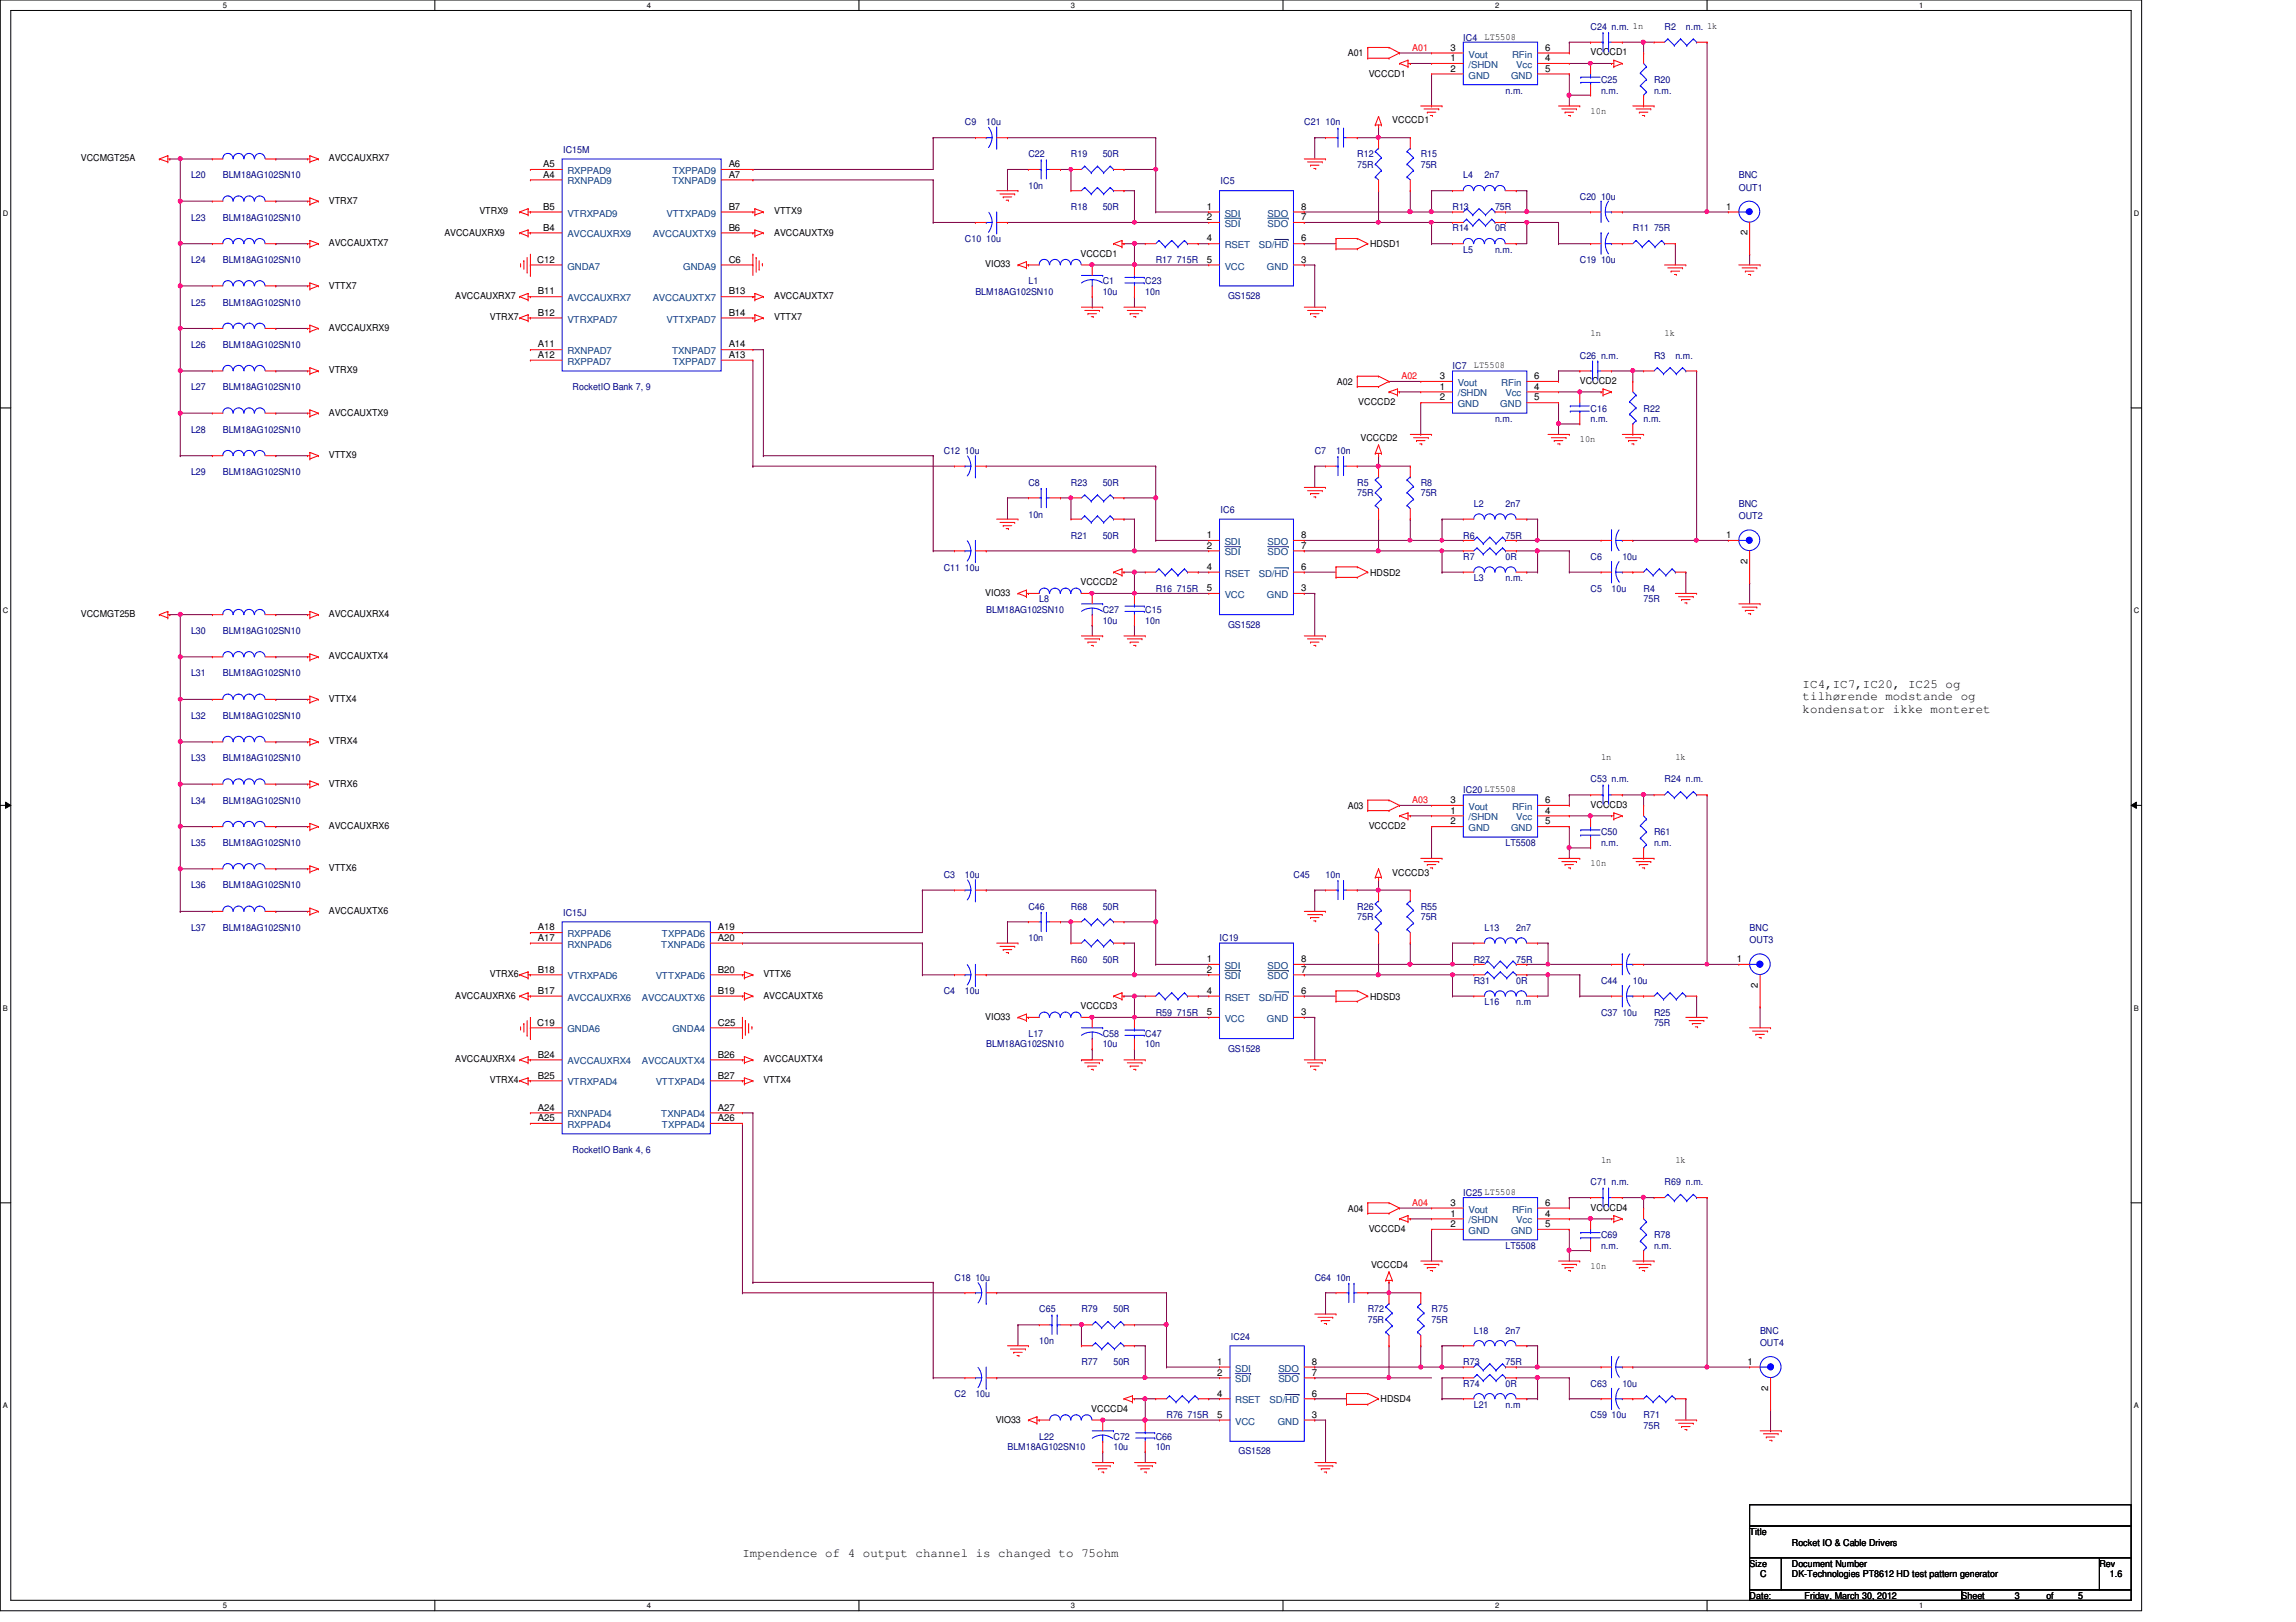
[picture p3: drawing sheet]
<svg xmlns="http://www.w3.org/2000/svg" width="297mm" height="210mm" viewBox="0 0 297 210" stroke-linecap="round" stroke-linejoin="round" font-family="sans-serif">
<defs><g id="words">
<g font-size="1.6">
<text x="233.2" y="89">IC4,IC7,IC20, IC25 og</text>
<text x="233.2" y="90.6">tilhørende modstande og</text>
<text x="233.2" y="92.2">kondensator ikke monteret</text>
<text x="96.1" y="201.5">Impendence of 4 output channel is changed to 75ohm</text>
</g>
<g font-size="1.2" fill="#000080">
<text x="189.3" y="5.2">IC4</text>
<text x="205.8" y="3.9">C24 n.m. 1n</text>
<text x="215.3" y="3.9">R2</text>
<text x="218.1" y="3.9">n.m. 1k</text>
<text x="207.1" y="10.7">C25</text>
<text x="214" y="10.7">R20</text>
<text x="124.8" y="16.2">C9</text>
<text x="127.6" y="16.2">10u</text>
<text x="168.7" y="16.2">C21 10n</text>
<text x="194.8" y="12.1">n.m.</text>
<text x="207.1" y="12.1">n.m.</text>
<text x="214" y="12.1">n.m.</text>
<text x="24.7" y="23.1">L20</text>
<text x="28.8" y="23.1">BLM18AG102SN10</text>
<text x="72.9" y="19.8">IC15M</text>
<text x="133.1" y="20.3">C22</text>
<text x="138.6" y="20.3">R19</text>
<text x="142.7" y="20.3">50R</text>
<text x="157.9" y="23.9">IC5</text>
<text x="175.6" y="20.3">R12</text>
<text x="175.6" y="21.7">75R</text>
<text x="183.8" y="20.3">R15</text>
<text x="183.8" y="21.7">75R</text>
<text x="189.3" y="23.1">L4</text>
<text x="192.1" y="23.1">2n7</text>
<text x="225" y="23.1">BNC</text>
<text x="24.7" y="28.6">L23</text>
<text x="28.8" y="28.6">BLM18AG102SN10</text>
<text x="133.1" y="24.4">10n</text>
<text x="138.6" y="27.2">R18</text>
<text x="142.7" y="27.2">50R</text>
<text x="187.9" y="29.9">R14</text>
<text x="187.9" y="27.2">R13</text>
<text x="193.4" y="29.9">0R</text>
<text x="193.4" y="27.2">75R</text>
<text x="204.4" y="25.8">C20 10u</text>
<text x="211.2" y="29.9">R11 75R</text>
<text x="225" y="24.7">OUT1</text>
<text x="24.7" y="34">L24</text>
<text x="28.8" y="34">BLM18AG102SN10</text>
<text x="124.8" y="31.3">C10 10u</text>
<text x="149.5" y="34">R17 715R</text>
<text x="189.3" y="32.7">L5</text>
<text x="193.4" y="32.7">n.m.</text>
<text x="204.4" y="34">C19 10u</text>
<text x="24.7" y="39.5">L25</text>
<text x="28.8" y="39.5">BLM18AG102SN10</text>
<text x="126.2" y="38.1">BLM18AG102SN10</text>
<text x="133.1" y="36.8">L1</text>
<text x="142.7" y="36.8">C1</text>
<text x="142.7" y="38.1">10u</text>
<text x="148.2" y="36.8">C23</text>
<text x="148.2" y="38.1">10n</text>
<text x="158.9" y="38.7">GS1528</text>
<text x="24.7" y="45">L26</text>
<text x="28.8" y="45">BLM18AG102SN10</text>
<text x="187.9" y="47.8">IC7</text>
<text x="204.4" y="46.4">C26 n.m.</text>
<text x="214" y="46.4">R3</text>
<text x="216.7" y="46.4">n.m.</text>
<text x="24.7" y="50.5">L27</text>
<text x="28.8" y="50.5">BLM18AG102SN10</text>
<text x="74.1" y="50.5">RocketIO Bank 7, 9</text>
<text x="205.8" y="53.3">C16</text>
<text x="212.6" y="53.3">R22</text>
<text x="24.7" y="56">L28</text>
<text x="28.8" y="56">BLM18AG102SN10</text>
<text x="122.1" y="58.7">C12 10u</text>
<text x="170.1" y="58.7">C7</text>
<text x="172.8" y="58.7">10n</text>
<text x="193.4" y="54.6">n.m.</text>
<text x="205.8" y="54.6">n.m.</text>
<text x="212.6" y="54.6">n.m.</text>
<text x="24.7" y="61.5">L29</text>
<text x="28.8" y="61.5">BLM18AG102SN10</text>
<text x="133.1" y="62.9">C8</text>
<text x="138.6" y="62.9">R23</text>
<text x="142.7" y="62.9">50R</text>
<text x="175.6" y="62.9">R5</text>
<text x="175.6" y="64.2">75R</text>
<text x="183.8" y="62.9">R8</text>
<text x="183.8" y="64.2">75R</text>
<text x="190.7" y="65.6">L2</text>
<text x="194.8" y="65.6">2n7</text>
<text x="225" y="65.6">BNC</text>
<text x="133.1" y="67">10n</text>
<text x="138.6" y="69.7">R21</text>
<text x="142.7" y="69.7">50R</text>
<text x="157.9" y="66.4">IC6</text>
<text x="189.3" y="69.7">R6</text>
<text x="194.8" y="69.7">75R</text>
<text x="225" y="67.2">OUT2</text>
<text x="122.1" y="73.8">C11 10u</text>
<text x="134.4" y="77.9">L8</text>
<text x="149.5" y="76.6">R16 715R</text>
<text x="189.3" y="72.4">R7</text>
<text x="190.7" y="75.2">L3</text>
<text x="194.8" y="72.4">0R</text>
<text x="194.8" y="75.2">n.m.</text>
<text x="205.8" y="72.4">C6</text>
<text x="205.8" y="76.6">C5</text>
<text x="208.5" y="76.6">10u</text>
<text x="209.9" y="72.4">10u</text>
<text x="212.6" y="76.6">R4</text>
<text x="212.6" y="77.9">75R</text>
<text x="24.7" y="82">L30</text>
<text x="28.8" y="82">BLM18AG102SN10</text>
<text x="127.6" y="79.3">BLM18AG102SN10</text>
<text x="142.7" y="79.3">C27</text>
<text x="142.7" y="80.7">10u</text>
<text x="148.2" y="79.3">C15</text>
<text x="148.2" y="80.7">10n</text>
<text x="158.9" y="81.2">GS1528</text>
<text x="24.7" y="87.5">L31</text>
<text x="28.8" y="87.5">BLM18AG102SN10</text>
<text x="24.7" y="93">L32</text>
<text x="28.8" y="93">BLM18AG102SN10</text>
<text x="24.7" y="98.5">L33</text>
<text x="28.8" y="98.5">BLM18AG102SN10</text>
<text x="205.8" y="101.3">C53 n.m.</text>
<text x="215.3" y="101.3">R24 n.m.</text>
<text x="24.7" y="104">L34</text>
<text x="28.8" y="104">BLM18AG102SN10</text>
<text x="189.3" y="102.6">IC20 LT5508</text>
<text x="24.7" y="109.5">L35</text>
<text x="28.8" y="109.5">BLM18AG102SN10</text>
<text x="122.1" y="113.6">C3</text>
<text x="124.8" y="113.6">10u</text>
<text x="167.3" y="113.6">C45</text>
<text x="171.5" y="113.6">10n</text>
<text x="194.8" y="109.5">LT5508</text>
<text x="207.1" y="108.1">C50</text>
<text x="207.1" y="109.5">n.m.</text>
<text x="214" y="108.1">R61</text>
<text x="214" y="109.5">n.m.</text>
<text x="24.7" y="115">L36</text>
<text x="28.8" y="115">BLM18AG102SN10</text>
<text x="72.9" y="118.5">IC15J</text>
<text x="133.1" y="117.7">C46</text>
<text x="138.6" y="117.7">R68</text>
<text x="142.7" y="117.7">50R</text>
<text x="175.6" y="117.7">R26</text>
<text x="175.6" y="119.1">75R</text>
<text x="183.8" y="117.7">R55</text>
<text x="183.8" y="119.1">75R</text>
<text x="24.7" y="120.4">L37</text>
<text x="28.8" y="120.4">BLM18AG102SN10</text>
<text x="133.1" y="121.8">10n</text>
<text x="138.6" y="124.6">R60</text>
<text x="142.7" y="124.6">50R</text>
<text x="157.8" y="121.8">IC19</text>
<text x="190.7" y="124.6">R27</text>
<text x="192.1" y="120.4">L13</text>
<text x="196.2" y="124.6">75R</text>
<text x="196.2" y="120.4">2n7</text>
<text x="226.4" y="122.1">OUT3</text>
<text x="226.4" y="120.4">BNC</text>
<text x="122.1" y="128.7">C4</text>
<text x="124.8" y="128.7">10u</text>
<text x="149.5" y="131.4">R59 715R</text>
<text x="190.7" y="127.3">R31</text>
<text x="192.1" y="130">L16</text>
<text x="196.2" y="127.3">0R</text>
<text x="196.2" y="130">n.m</text>
<text x="207.1" y="127.3">C44</text>
<text x="207.1" y="131.4">C37 10u</text>
<text x="211.2" y="127.3">10u</text>
<text x="214" y="131.4">R25</text>
<text x="127.6" y="135.6">BLM18AG102SN10</text>
<text x="133.1" y="134.2">L17</text>
<text x="142.7" y="134.2">C58</text>
<text x="142.7" y="135.6">10u</text>
<text x="148.2" y="134.2">C47</text>
<text x="148.2" y="135.6">10n</text>
<text x="158.9" y="136.1">GS1528</text>
<text x="214" y="132.8">75R</text>
<text x="74.1" y="149.3">RocketIO Bank 4, 6</text>
<text x="189.3" y="154.7">IC25 LT5508</text>
<text x="205.8" y="153.4">C71 n.m.</text>
<text x="215.3" y="153.4">R69 n.m.</text>
<text x="194.8" y="161.6">LT5508</text>
<text x="207.1" y="160.2">C69</text>
<text x="207.1" y="161.6">n.m.</text>
<text x="214" y="160.2">R78</text>
<text x="214" y="161.6">n.m.</text>
<text x="123.5" y="165.7">C18 10u</text>
<text x="170.1" y="165.7">C64 10n</text>
<text x="134.4" y="169.8">C65</text>
<text x="134.4" y="173.9">10n</text>
<text x="139.9" y="169.8">R79</text>
<text x="144.1" y="169.8">50R</text>
<text x="159.3" y="173.4">IC24</text>
<text x="177" y="169.8">R72</text>
<text x="177" y="171.2">75R</text>
<text x="185.2" y="169.8">R75</text>
<text x="185.2" y="171.2">75R</text>
<text x="190.7" y="172.6">L18</text>
<text x="194.8" y="172.6">2n7</text>
<text x="227.7" y="172.6">BNC</text>
<text x="139.9" y="176.7">R77</text>
<text x="144.1" y="176.7">50R</text>
<text x="189.3" y="179.5">R74</text>
<text x="189.3" y="176.7">R73</text>
<text x="194.8" y="179.5">0R</text>
<text x="194.8" y="176.7">75R</text>
<text x="205.8" y="179.5">C63</text>
<text x="209.9" y="179.5">10u</text>
<text x="227.7" y="174.2">OUT4</text>
<text x="123.5" y="180.8">C2</text>
<text x="126.2" y="180.8">10u</text>
<text x="150.9" y="183.6">R76 715R</text>
<text x="190.7" y="182.2">L21</text>
<text x="194.8" y="182.2">n.m</text>
<text x="205.8" y="183.6">C59 10u</text>
<text x="212.6" y="183.6">R71</text>
<text x="212.6" y="184.9">75R</text>
<text x="130.3" y="187.7">BLM18AG102SN10</text>
<text x="134.4" y="186.3">L22</text>
<text x="144.1" y="186.3">C72</text>
<text x="144.1" y="187.7">10u</text>
<text x="149.5" y="186.3">C66</text>
<text x="149.5" y="187.7">10n</text>
<text x="160.2" y="188.2">GS1528</text>
</g>
<g font-size="1.2">
<text x="192.1" y="5.1">LT5508</text>
<text x="174.4" y="7.3">A01</text>
<text x="177.1" y="9.9">VCCCD1</text>
<text x="187.7" y="7.9">1</text>
<text x="187.7" y="9.3">2</text>
<text x="187.7" y="6.6">3</text>
<text x="199.9" y="7.9">4</text>
<text x="199.9" y="9.3">5</text>
<text x="199.9" y="6.6">6</text>
<text x="205.8" y="7.2">VCCCD1</text>
<text x="180.1" y="16">VCCCD1</text>
<text x="205.8" y="14.7">10n</text>
<text x="10.5" y="20.9">VCCMGT25A</text>
<text x="42.5" y="20.9">AVCCAUXRX7</text>
<text x="70.3" y="21.6">A5</text>
<text x="70.3" y="23">A4</text>
<text x="94.3" y="23">A7</text>
<text x="94.3" y="21.6">A6</text>
<text x="42.5" y="26.4">VTRX7</text>
<text x="62" y="27.7">VTRX9</text>
<text x="70.3" y="27.1">B5</text>
<text x="70.3" y="29.8">B4</text>
<text x="94.3" y="29.8">B6</text>
<text x="94.3" y="27.1">B7</text>
<text x="100.2" y="27.7">VTTX9</text>
<text x="156.1" y="27.1">1</text>
<text x="156.1" y="28.5">2</text>
<text x="168.3" y="27.1">8</text>
<text x="168.3" y="28.5">7</text>
<text x="223.3" y="27.1">1</text>
<text x="42.5" y="31.8">AVCCAUXTX7</text>
<text x="57.5" y="30.5">AVCCAUXRX9</text>
<text x="69.5" y="34">C12</text>
<text x="94.3" y="34">C6</text>
<text x="100.2" y="30.5">AVCCAUXTX9</text>
<text x="127.5" y="34.6">VIO33</text>
<text x="139.8" y="33.2">VCCCD1</text>
<text x="156.1" y="34">5</text>
<text x="156.1" y="31.2">4</text>
<text x="168.3" y="31.2">6</text>
<text x="168.3" y="34">3</text>
<text x="177.2" y="32">HDSD1</text>
<text x="226.1" y="30.4" transform="rotate(-90 226.1 30.4)">2</text>
<text x="42.5" y="37.3">VTTX7</text>
<text x="58.9" y="38.7">AVCCAUXRX7</text>
<text x="63.4" y="41.4">VTRX7</text>
<text x="69.6" y="40.9">B12</text>
<text x="69.6" y="38.1">B11</text>
<text x="94.3" y="38.1">B13</text>
<text x="94.3" y="40.9">B14</text>
<text x="100.2" y="38.7">AVCCAUXTX7</text>
<text x="100.2" y="41.4">VTTX7</text>
<text x="42.5" y="42.8">AVCCAUXRX9</text>
<text x="69.6" y="46.3">A12</text>
<text x="69.6" y="45">A11</text>
<text x="94.3" y="45">A14</text>
<text x="94.3" y="46.3">A13</text>
<text x="190.7" y="47.6">LT5508</text>
<text x="205.8" y="43.5">1n</text>
<text x="215.3" y="43.5">1k</text>
<text x="42.5" y="53.8">AVCCAUXTX9</text>
<text x="42.5" y="48.3">VTRX9</text>
<text x="173" y="49.8">A02</text>
<text x="175.7" y="52.4">VCCCD2</text>
<text x="186.3" y="50.4">1</text>
<text x="186.3" y="51.8">2</text>
<text x="186.3" y="49.1">3</text>
<text x="198.5" y="50.4">4</text>
<text x="198.5" y="51.8">5</text>
<text x="198.5" y="49.1">6</text>
<text x="204.4" y="49.7">VCCCD2</text>
<text x="42.5" y="59.3">VTTX9</text>
<text x="176" y="57.1">VCCCD2</text>
<text x="204.4" y="57.2">10n</text>
<text x="156.1" y="69.6">1</text>
<text x="156.1" y="71">2</text>
<text x="168.3" y="69.6">8</text>
<text x="168.3" y="71">7</text>
<text x="223.3" y="69.6">1</text>
<text x="127.5" y="77.1">VIO33</text>
<text x="139.8" y="75.7">VCCCD2</text>
<text x="156.1" y="76.5">5</text>
<text x="156.1" y="73.7">4</text>
<text x="168.3" y="73.7">6</text>
<text x="168.3" y="76.5">3</text>
<text x="177.2" y="74.5">HDSD2</text>
<text x="226.1" y="72.9" transform="rotate(-90 226.1 72.9)">2</text>
<text x="10.5" y="79.8">VCCMGT25B</text>
<text x="42.5" y="79.8">AVCCAUXRX4</text>
<text x="42.5" y="85.3">AVCCAUXTX4</text>
<text x="42.5" y="90.8">VTTX4</text>
<text x="42.5" y="96.3">VTRX4</text>
<text x="42.5" y="101.8">VTRX6</text>
<text x="207.1" y="98.4">1n</text>
<text x="216.7" y="98.4">1k</text>
<text x="42.5" y="107.3">AVCCAUXRX6</text>
<text x="174.4" y="104.7">A03</text>
<text x="177.1" y="107.3">VCCCD2</text>
<text x="187.7" y="105.3">1</text>
<text x="187.7" y="106.7">2</text>
<text x="187.7" y="103.9">3</text>
<text x="199.9" y="105.3">4</text>
<text x="199.9" y="106.7">5</text>
<text x="199.9" y="103.9">6</text>
<text x="205.8" y="104.6">VCCCD3</text>
<text x="42.5" y="112.8">VTTX6</text>
<text x="180.1" y="113.3">VCCCD3</text>
<text x="205.8" y="112.1">10n</text>
<text x="42.5" y="118.3">AVCCAUXTX6</text>
<text x="69.6" y="120.4">A18</text>
<text x="69.6" y="121.8">A17</text>
<text x="69.6" y="125.9">B18</text>
<text x="92.9" y="125.9">B20</text>
<text x="92.9" y="121.8">A20</text>
<text x="92.9" y="120.4">A19</text>
<text x="156.1" y="124.5">1</text>
<text x="156.1" y="125.9">2</text>
<text x="168.3" y="124.5">8</text>
<text x="168.3" y="125.9">7</text>
<text x="224.7" y="124.5">1</text>
<text x="58.9" y="129.2">AVCCAUXRX6</text>
<text x="63.4" y="126.5">VTRX6</text>
<text x="69.6" y="128.6">B17</text>
<text x="92.9" y="128.6">B19</text>
<text x="98.8" y="126.5">VTTX6</text>
<text x="98.8" y="129.2">AVCCAUXTX6</text>
<text x="127.5" y="132">VIO33</text>
<text x="139.8" y="130.6">VCCCD3</text>
<text x="156.1" y="131.4">5</text>
<text x="156.1" y="128.6">4</text>
<text x="168.3" y="128.6">6</text>
<text x="168.3" y="131.4">3</text>
<text x="177.2" y="129.4">HDSD3</text>
<text x="227.4" y="127.8" transform="rotate(-90 227.4 127.8)">2</text>
<text x="58.9" y="137.5">AVCCAUXRX4</text>
<text x="69.5" y="132.7">C19</text>
<text x="69.6" y="136.9">B24</text>
<text x="92.9" y="136.9">B26</text>
<text x="92.9" y="132.7">C25</text>
<text x="98.8" y="137.5">AVCCAUXTX4</text>
<text x="63.4" y="140.2">VTRX4</text>
<text x="69.6" y="143.7">A24</text>
<text x="69.6" y="139.6">B25</text>
<text x="92.9" y="139.6">B27</text>
<text x="92.9" y="143.7">A27</text>
<text x="98.8" y="140.2">VTTX4</text>
<text x="69.6" y="145.1">A25</text>
<text x="92.9" y="145.1">A26</text>
<text x="207.1" y="150.5">1n</text>
<text x="216.7" y="150.5">1k</text>
<text x="174.4" y="156.8">A04</text>
<text x="177.1" y="159.4">VCCCD4</text>
<text x="187.7" y="157.4">1</text>
<text x="187.7" y="158.8">2</text>
<text x="187.7" y="156">3</text>
<text x="199.9" y="157.4">4</text>
<text x="199.9" y="158.8">5</text>
<text x="199.9" y="156">6</text>
<text x="205.8" y="156.7">VCCCD4</text>
<text x="177.4" y="164.1">VCCCD4</text>
<text x="205.8" y="164.2">10n</text>
<text x="157.5" y="176.6">1</text>
<text x="157.5" y="178">2</text>
<text x="169.7" y="176.6">8</text>
<text x="169.7" y="178">7</text>
<text x="226.1" y="176.6">1</text>
<text x="228.8" y="180" transform="rotate(-90 228.8 180)">2</text>
<text x="128.8" y="184.1">VIO33</text>
<text x="141.2" y="182.7">VCCCD4</text>
<text x="157.5" y="183.5">5</text>
<text x="157.5" y="180.7">4</text>
<text x="169.7" y="180.7">6</text>
<text x="169.7" y="183.5">3</text>
<text x="178.6" y="181.5">HDSD4</text>
<text x="226.4" y="198.6">Title</text>
<text x="226.4" y="202.7">Size</text>
<text x="231.8" y="202.7">Document Number</text>
<text x="231.8" y="200">Rocket IO &amp; Cable Drivers</text>
<text x="271.6" y="202.7">Rev</text>
<text x="226.4" y="206.9">Date:</text>
<text x="227.7" y="204.1">C</text>
<text x="231.8" y="204.1">DK-Technologies PT8612 HD test pattern generator</text>
<text x="233.5" y="206.9">Friday, March 30, 2012</text>
<text x="253.8" y="206.9">Sheet</text>
<text x="260.6" y="206.9">3</text>
<text x="264.7" y="206.9">of</text>
<text x="268.9" y="206.9">5</text>
<text x="273" y="204.1">1.6</text>
</g>
<g font-size="1.2" fill="#f00">
<text x="182.7" y="6.6">A01</text>
<text x="181.3" y="49.1">A02</text>
<text x="182.7" y="104">A03</text>
<text x="182.7" y="156.1">A04</text>
</g>
<g font-size="1.2" fill="#004080">
<text x="190" y="8.8">/SHDN</text>
<text x="190" y="10.2">GND</text>
<text x="190" y="7.5">Vout</text>
<text x="195.5" y="10.2">GND</text>
<text x="195.6" y="7.5">RFin</text>
<text x="196.2" y="8.8">Vcc</text>
<text x="73.4" y="22.5">RXPPAD9</text>
<text x="73.4" y="23.9">RXNPAD9</text>
<text x="86.9" y="23.9">TXNPAD9</text>
<text x="87" y="22.5">TXPPAD9</text>
<text x="73.4" y="28">VTRXPAD9</text>
<text x="86.2" y="28">VTTXPAD9</text>
<text x="158.5" y="28">SDI</text>
<text x="158.5" y="29.4">SDI</text>
<text x="164" y="28">SDO</text>
<text x="164" y="29.4">SDO</text>
<text x="73.4" y="34.9">GNDA7</text>
<text x="73.4" y="30.7">AVCCAUXRX9</text>
<text x="84.5" y="30.7">AVCCAUXTX9</text>
<text x="88.4" y="34.9">GNDA9</text>
<text x="158.5" y="34.9">VCC</text>
<text x="158.5" y="32.1">RSET</text>
<text x="162.9" y="32.1">SD/HD</text>
<text x="163.9" y="34.9">GND</text>
<text x="73.4" y="41.7">VTRXPAD7</text>
<text x="73.4" y="39">AVCCAUXRX7</text>
<text x="84.5" y="39">AVCCAUXTX7</text>
<text x="86.2" y="41.7">VTTXPAD7</text>
<text x="73.4" y="47.2">RXPPAD7</text>
<text x="73.4" y="45.8">RXNPAD7</text>
<text x="86.9" y="45.8">TXNPAD7</text>
<text x="87" y="47.2">TXPPAD7</text>
<text x="188.6" y="51.3">/SHDN</text>
<text x="188.6" y="52.7">GND</text>
<text x="188.6" y="50">Vout</text>
<text x="194.1" y="52.7">GND</text>
<text x="194.2" y="50">RFin</text>
<text x="194.8" y="51.3">Vcc</text>
<text x="158.5" y="70.5">SDI</text>
<text x="158.5" y="71.9">SDI</text>
<text x="164" y="70.5">SDO</text>
<text x="164" y="71.9">SDO</text>
<text x="158.5" y="77.4">VCC</text>
<text x="158.5" y="74.6">RSET</text>
<text x="162.9" y="74.6">SD/HD</text>
<text x="163.9" y="77.4">GND</text>
<text x="190" y="106.2">/SHDN</text>
<text x="190" y="107.6">GND</text>
<text x="190" y="104.8">Vout</text>
<text x="195.5" y="107.6">GND</text>
<text x="195.6" y="104.8">RFin</text>
<text x="196.2" y="106.2">Vcc</text>
<text x="73.4" y="121.3">RXPPAD6</text>
<text x="73.4" y="122.6">RXNPAD6</text>
<text x="85.6" y="122.6">TXNPAD6</text>
<text x="85.6" y="121.3">TXPPAD6</text>
<text x="158.5" y="125.4">SDI</text>
<text x="164" y="125.4">SDO</text>
<text x="73.4" y="126.7">VTRXPAD6</text>
<text x="73.4" y="129.5">AVCCAUXRX6</text>
<text x="83.1" y="129.5">AVCCAUXTX6</text>
<text x="84.8" y="126.7">VTTXPAD6</text>
<text x="158.5" y="126.7">SDI</text>
<text x="158.5" y="129.5">RSET</text>
<text x="162.9" y="129.5">SD/HD</text>
<text x="164" y="126.7">SDO</text>
<text x="73.4" y="137.8">AVCCAUXRX4</text>
<text x="73.4" y="133.6">GNDA6</text>
<text x="83.1" y="137.8">AVCCAUXTX4</text>
<text x="87" y="133.6">GNDA4</text>
<text x="158.5" y="132.2">VCC</text>
<text x="163.9" y="132.2">GND</text>
<text x="73.4" y="140.5">VTRXPAD4</text>
<text x="84.8" y="140.5">VTTXPAD4</text>
<text x="73.4" y="146">RXPPAD4</text>
<text x="73.4" y="144.6">RXNPAD4</text>
<text x="85.6" y="144.6">TXNPAD4</text>
<text x="85.6" y="146">TXPPAD4</text>
<text x="190" y="158.3">/SHDN</text>
<text x="190" y="159.7">GND</text>
<text x="190" y="156.9">Vout</text>
<text x="195.5" y="159.7">GND</text>
<text x="195.6" y="156.9">RFin</text>
<text x="196.2" y="158.3">Vcc</text>
<text x="159.8" y="177.5">SDI</text>
<text x="159.8" y="178.9">SDI</text>
<text x="165.4" y="177.5">SDO</text>
<text x="165.4" y="178.9">SDO</text>
<text x="159.8" y="184.4">VCC</text>
<text x="159.8" y="181.6">RSET</text>
<text x="164.3" y="181.6">SD/HD</text>
<text x="165.3" y="184.4">GND</text>
</g>
<g font-size="1">
<text x="28.8" y="1">5</text>
<text x="83.7" y="1">4</text>
<text x="138.6" y="1">3</text>
<text x="193.4" y="1">2</text>
<text x="248.3" y="1">1</text>
<text x=".4" y="27.9">D</text>
<text x="276.1" y="27.9">D</text>
<text x=".4" y="79.4">C</text>
<text x="276.1" y="79.4">C</text>
<text x=".4" y="130.8">B</text>
<text x="276.1" y="130.8">B</text>
<text x=".4" y="182.2">A</text>
<text x="276.1" y="182.2">A</text>
<text x="28.8" y="208.1">5</text>
<text x="83.7" y="208.1">4</text>
<text x="138.6" y="208.1">3</text>
<text x="193.4" y="208.1">2</text>
<text x="248.3" y="208.1">1</text>
</g>
</g></defs>
<path d="M0 0h277.1v208.4h-277.1zM1.4 1.4h274.3v205.7h-274.3z" fill="none" stroke="#000" stroke-width=".13"/>
<g fill="#fff">
<path d="M28.8 .1h.6v1.1h-.6z"/>
<path d="M28.8 207.2h.6v1.1h-.6z"/>
</g>
<path d="M56.3 0v1.4M56.3 207.1v1.3" fill="none" stroke="#000" stroke-width=".13"/>
<g fill="#fff">
<path d="M83.7 .1h.5v1.1h-.5z"/>
<path d="M83.7 207.2h.5v1.1h-.5z"/>
</g>
<path d="M111.1 0v1.4M111.1 207.1v1.3" fill="none" stroke="#000" stroke-width=".13"/>
<g fill="#fff">
<path d="M138.6 .1h.5v1.1h-.5z"/>
<path d="M138.6 207.2h.5v1.1h-.5z"/>
</g>
<path d="M166 0v1.4M166 207.1v1.3" fill="none" stroke="#000" stroke-width=".13"/>
<g fill="#fff">
<path d="M193.4 .1h.6v1.1h-.6z"/>
<path d="M193.4 207.2h.6v1.1h-.6z"/>
</g>
<path d="M220.8 0v1.4M220.8 207.1v1.3" fill="none" stroke="#000" stroke-width=".13"/>
<g fill="#fff">
<path d="M248.3 .1h.5v1.1h-.5z"/>
<path d="M248.3 207.2h.5v1.1h-.5z"/>
<path d="M.4 27.1h.7v1.1h-.7z"/>
<path d="M276.1 27.1h.7v1.1h-.7z"/>
<path d="M.4 78.5h.7v1.1h-.7z"/>
<path d="M276.1 78.5h.7v1.1h-.7z"/>
</g>
<path d="M0 52.8h1.4M275.7 52.8h1.4" fill="none" stroke="#000" stroke-width=".13"/>
<g fill="#fff">
<path d="M.4 129.9h.6v1.1h-.6z"/>
<path d="M276.1 129.9h.6v1.1h-.6z"/>
</g>
<path d="M0 104.2h1.4M.7 103.8l.7 .4-.7 .4zM275.7 104.2l.7-.4v.8zM275.7 104.2h1.4" fill="none" stroke="#000" stroke-width=".13"/>
<path d="M.7 103.8l.7 .4-.7 .4zM275.7 104.2l.7-.4v.8z" fill="#000"/>
<g fill="#fff">
<path d="M.4 181.4h.6v1.1h-.6z"/>
<path d="M276.1 181.4h.6v1.1h-.6z"/>
</g>
<path d="M0 155.7h1.4M275.7 155.7h1.4" fill="none" stroke="#000" stroke-width=".13"/>
<g fill="none" stroke="#800040" stroke-width=".13">
<path d="M23.3 37h.1M23.3 20.6h.1M23.3 37h4.2M23.3 20.6h4.2M35.7 31.5h.1M35.7 26h.1M35.7 31.5h4.1M35.7 26h4.1M146.8 131.7h.1M146.8 135.8h.1M146.8 128.9h.1M146.8 131.7h9.6"/>
<path d="M146.8 128.9v2.8M146.8 135.8v1.4"/>
</g>
<circle cx="146.8" cy="131.6" r=".25" fill="#f0f"/>
<circle cx="146.8" cy="131.6" r=".25" fill="none" stroke="#f0f" stroke-width=".13"/>
<circle cx="146.8" cy="128.9" r=".26" fill="#f0f"/>
<circle cx="146.8" cy="128.9" r=".26" fill="none" stroke="#f0f" stroke-width=".13"/>
<path d="M141.3 131.7h.1M141.3 131.7h5.5" fill="none" stroke="#800040" stroke-width=".13"/>
<circle cx="141.3" cy="131.6" r=".25" fill="#f0f"/>
<circle cx="141.3" cy="131.6" r=".25" fill="none" stroke="#f0f" stroke-width=".13"/>
<path d="M137.2 119.3h.1M137.2 119.3h1.4M138.6 119.3h.1M138.6 119.3v2.7" fill="none" stroke="#800040" stroke-width=".13"/>
<path d="M138.4 119.1l.1-.1 .2 .2v.3h-.2h-.1z" fill-rule="evenodd" fill="#f0f"/>
<path d="M138.4 119.1l.1-.1 .2 .2v.3h-.2h-.1z" fill="none" stroke="#f0f" stroke-width=".13"/>
<path d="M145.4 119.3h.1M145.4 119.3h4.1M145.4 122h.1M145.4 122h1.4" fill="none" stroke="#800040" stroke-width=".13"/>
<circle cx="149.5" cy="119.3" r=".26" fill="#f0f"/>
<circle cx="149.5" cy="119.3" r=".26" fill="none" stroke="#f0f" stroke-width=".13"/>
<path d="M146.8 122h.1M146.8 122v4.2" fill="none" stroke="#800040" stroke-width=".13"/>
<circle cx="146.8" cy="126.2" r=".26" fill="#f0f"/>
<circle cx="146.8" cy="126.2" r=".26" fill="none" stroke="#f0f" stroke-width=".13"/>
<g fill="none" stroke="#800040" stroke-width=".13">
<path d="M127.6 115.2h.1M127.6 115.2h21.9M130.3 119.3h.1M130.3 119.3h2.8M130.3 119.3v2.7M149.5 115.2h.1M149.5 115.2v4.1M146.8 126.2h.1M146.8 126.2h9.6M149.5 124.8h.1M149.5 124.8h6.9M168.7 126.2h.1"/>
<path d="M168.7 126.2h9.6"/>
</g>
<circle cx="178.3" cy="126.2" r=".26" fill="#f0f"/>
<circle cx="178.3" cy="126.2" r=".26" fill="none" stroke="#f0f" stroke-width=".13"/>
<path d="M178.3 115.2h.1M178.3 115.2h4.2M178.3 122h.1M178.3 122v4.2" fill="none" stroke="#800040" stroke-width=".13"/>
<circle cx="178.3" cy="115.2" r=".26" fill="#f0f"/>
<circle cx="178.3" cy="115.2" r=".26" fill="none" stroke="#f0f" stroke-width=".13"/>
<g fill="none" stroke="#800040" stroke-width=".13">
<path d="M170.1 115.2h.1M170.1 115.2v2.7M170.1 115.2h1.4M175.6 115.2h.1M178.3 113.8h.1M178.3 113.8v1.4h-2.7M146.8 128.9h.1M146.8 128.9h1.4M168.7 131.7h.1M168.7 128.9h.1M168.7 128.9h4.1M168.7 131.7h1.4"/>
<path d="M170.1 131.7h.1M170.1 131.7v5.5M227.7 130.3h.1M227.7 130.3v2.7M148.2 187.9h.1M148.2 181h.1M148.2 181v2.8M148.2 187.9v1.4M170.1 181h.1M170.1 181h4.1"/>
</g>
<circle cx="148.1" cy="183.8" r=".26" fill="#f0f"/>
<circle cx="148.1" cy="183.8" r=".26" fill="none" stroke="#f0f" stroke-width=".13"/>
<path d="M148.2 183.8h.1M148.2 183.8h9.6" fill="none" stroke="#800040" stroke-width=".13"/>
<circle cx="148.1" cy="183.8" r=".26" fill="#f0f"/>
<circle cx="148.1" cy="183.8" r=".26" fill="none" stroke="#f0f" stroke-width=".13"/>
<path d="M170.1 178.3h.1M170.1 178.3h9.6" fill="none" stroke="#800040" stroke-width=".13"/>
<path d="M179.5 178.1l.2-.1 .2 .1-.1 .3-.1 .1-.2-.1z" fill-rule="evenodd" fill="#f0f"/>
<path d="M179.5 178.1l.2-.1 .2 .1-.1 .3-.1 .1-.2-.1z" fill="none" stroke="#f0f" stroke-width=".13"/>
<path d="M179.7 174.2h.1M179.7 167.3h.1M179.7 174.2v4.1M179.7 167.3h4.1" fill="none" stroke="#800040" stroke-width=".13"/>
<path d="M179.5 167.1l.2-.1 .2 .2-.1 .3-.1 .1-.2-.1z" fill-rule="evenodd" fill="#f0f"/>
<path d="M179.5 167.1l.2-.1 .2 .2-.1 .3-.1 .1-.2-.1z" fill="none" stroke="#f0f" stroke-width=".13"/>
<path d="M138.6 171.4h.1M138.6 171.4h1.3" fill="none" stroke="#800040" stroke-width=".13"/>
<circle cx="139.9" cy="171.4" r=".26" fill="#f0f"/>
<circle cx="139.9" cy="171.4" r=".26" fill="none" stroke="#f0f" stroke-width=".13"/>
<path d="M148.2 181h.1M148.2 181h1.3" fill="none" stroke="#800040" stroke-width=".13"/>
<circle cx="148.1" cy="181" r=".26" fill="#f0f"/>
<circle cx="148.1" cy="181" r=".26" fill="none" stroke="#f0f" stroke-width=".13"/>
<path d="M139.9 171.4h.1M139.9 171.4v2.8M146.8 174.2h.1M146.8 171.4h.1M146.8 174.2h1.4M146.8 171.4h4.1" fill="none" stroke="#800040" stroke-width=".13"/>
<circle cx="150.9" cy="171.4" r=".26" fill="#f0f"/>
<circle cx="150.9" cy="171.4" r=".26" fill="none" stroke="#f0f" stroke-width=".13"/>
<path d="M148.2 174.2h.1M148.2 174.2v4.1M176.9 167.3h.1M179.7 165.9h.1M179.7 165.9v1.4h-2.8" fill="none" stroke="#800040" stroke-width=".13"/>
<circle cx="148.1" cy="178.3" r=".26" fill="#f0f"/>
<circle cx="148.1" cy="178.3" r=".26" fill="none" stroke="#f0f" stroke-width=".13"/>
<g fill="none" stroke="#800040" stroke-width=".13">
<path d="M146.8 74h.1M146.8 74v2.8M168.7 74h.1M168.7 74h4.1M146.8 80.9h.1M146.8 80.9v1.4M128.9 167.3h.1M128.9 167.3h22M131.7 171.4h.1M131.7 171.4h2.7M131.7 171.4v2.8M148.2 178.3h.1"/>
<path d="M148.2 178.3h9.6M150.9 167.3h.1M150.9 176.9h.1M150.9 167.3v4.1M150.9 176.9h6.9M171.5 167.3h.1M171.5 167.3v2.8M171.5 167.3h1.3M170.1 183.8h.1M170.1 183.8h1.4M171.5 183.8h.1M171.5 183.8v5.5"/>
</g>
<circle cx="146.8" cy="76.8" r=".25" fill="#f0f"/>
<circle cx="146.8" cy="76.8" r=".25" fill="none" stroke="#f0f" stroke-width=".13"/>
<circle cx="146.8" cy="74" r=".26" fill="#f0f"/>
<circle cx="146.8" cy="74" r=".26" fill="none" stroke="#f0f" stroke-width=".13"/>
<path d="M141.3 76.8h.1M141.3 76.8h5.5" fill="none" stroke="#800040" stroke-width=".13"/>
<circle cx="141.3" cy="76.8" r=".25" fill="#f0f"/>
<circle cx="141.3" cy="76.8" r=".25" fill="none" stroke="#f0f" stroke-width=".13"/>
<path d="M168.7 71.3h.1M168.7 71.3h9.6M182.5 67.2h.1M182.5 67.2v2.7M226.4 75.4h.1M226.4 75.4v2.7" fill="none" stroke="#800040" stroke-width=".13"/>
<circle cx="178.3" cy="71.3" r=".26" fill="#f0f"/>
<circle cx="178.3" cy="71.3" r=".26" fill="none" stroke="#f0f" stroke-width=".13"/>
<path d="M178.3 67.2h.1M178.3 60.3h.1M178.3 67.2v4.1M178.3 60.3h4.2" fill="none" stroke="#800040" stroke-width=".13"/>
<circle cx="178.3" cy="60.3" r=".26" fill="#f0f"/>
<circle cx="178.3" cy="60.3" r=".26" fill="none" stroke="#f0f" stroke-width=".13"/>
<path d="M137.2 64.4h.1M137.2 64.4h1.4M138.6 64.4h.1M138.6 64.4v2.8M146.8 74h.1M146.8 74h1.4" fill="none" stroke="#800040" stroke-width=".13"/>
<path d="M138.4 64.2h.1l.2 .1v.3l-.2 .1-.1-.1z" fill-rule="evenodd" fill="#f0f"/>
<path d="M138.4 64.2h.1l.2 .1v.3l-.2 .1-.1-.1z" fill="none" stroke="#f0f" stroke-width=".13"/>
<path d="M145.4 67.2h.1M145.4 64.4h.1M145.4 67.2h1.4M145.4 64.4h4.1" fill="none" stroke="#800040" stroke-width=".13"/>
<circle cx="149.5" cy="64.4" r=".26" fill="#f0f"/>
<circle cx="149.5" cy="64.4" r=".26" fill="none" stroke="#f0f" stroke-width=".13"/>
<path d="M178.3 59h.1M178.3 59v1.3h-2.7M146.8 67.2h.1M146.8 71.3h.1M146.8 67.2v4.1M146.8 71.3h9.6M175.6 60.3h.1" fill="none" stroke="#800040" stroke-width=".13"/>
<circle cx="146.8" cy="71.3" r=".26" fill="#f0f"/>
<circle cx="146.8" cy="71.3" r=".26" fill="none" stroke="#f0f" stroke-width=".13"/>
<path d="M127.6 60.3h.1M127.6 60.3h21.9M149.5 64.4h.1M149.5 69.9h.1M149.5 64.4v5.5M149.5 69.9h6.9M170.1 60.3h.1M170.1 60.3v2.8M170.1 60.3h1.4M198.9 69.9h.1M198.9 69.9h8.2" fill="none" stroke="#800040" stroke-width=".13"/>
<circle cx="198.9" cy="69.9" r=".25" fill="#f0f"/>
<circle cx="198.9" cy="69.9" r=".25" fill="none" stroke="#f0f" stroke-width=".13"/>
<g fill="none" stroke="#800040" stroke-width=".13">
<path d="M146.8 38.4h.1M146.8 31.5h.1M146.8 31.5v2.8M146.8 38.4v1.4M168.7 31.5h.1M168.7 31.5h4.1M130.3 64.4h.1M130.3 64.4h2.8M130.3 64.4v2.8M146.8 76.8h.1M146.8 76.8h9.6M168.7 76.8h.1"/>
<path d="M168.7 76.8h1.4M170.1 76.8h.1M170.1 76.8v5.5M198.9 67.2h.1M198.9 67.2v2.7M219.5 69.9h.1M219.5 69.9h4.1"/>
</g>
<circle cx="146.8" cy="34.2" r=".26" fill="#f0f"/>
<circle cx="146.8" cy="34.2" r=".26" fill="none" stroke="#f0f" stroke-width=".13"/>
<circle cx="146.8" cy="31.5" r=".26" fill="#f0f"/>
<circle cx="146.8" cy="31.5" r=".26" fill="none" stroke="#f0f" stroke-width=".13"/>
<path d="M146.8 34.3h.1M146.8 34.3h9.6M185.2 27.4h.1M185.2 27.4h2.7" fill="none" stroke="#800040" stroke-width=".13"/>
<circle cx="185.2" cy="27.4" r=".26" fill="#f0f"/>
<circle cx="185.2" cy="27.4" r=".26" fill="none" stroke="#f0f" stroke-width=".13"/>
<path d="M182.5 24.7h.1M182.5 24.7v2.7" fill="none" stroke="#800040" stroke-width=".13"/>
<circle cx="182.4" cy="27.4" r=".26" fill="#f0f"/>
<circle cx="182.4" cy="27.4" r=".26" fill="none" stroke="#f0f" stroke-width=".13"/>
<path d="M168.7 28.8h.1M168.7 28.8h9.6" fill="none" stroke="#800040" stroke-width=".13"/>
<circle cx="178.3" cy="28.8" r=".25" fill="#f0f"/>
<circle cx="178.3" cy="28.8" r=".25" fill="none" stroke="#f0f" stroke-width=".13"/>
<path d="M178.3 17.8h.1M178.3 17.8h4.2M178.3 24.7h.1M178.3 24.7v4.1" fill="none" stroke="#800040" stroke-width=".13"/>
<circle cx="178.3" cy="17.8" r=".26" fill="#f0f"/>
<circle cx="178.3" cy="17.8" r=".26" fill="none" stroke="#f0f" stroke-width=".13"/>
<path d="M137.2 21.9h.1M137.2 21.9h1.4M138.6 21.9h.1M138.6 21.9v2.8M146.8 31.5h.1M146.8 31.5h1.4" fill="none" stroke="#800040" stroke-width=".13"/>
<path d="M138.4 21.7h.3l.1 .2-.1 .2h-.2h-.1z" fill-rule="evenodd" fill="#f0f"/>
<path d="M138.4 21.7h.3l.1 .2-.1 .2h-.2h-.1z" fill="none" stroke="#f0f" stroke-width=".13"/>
<path d="M145.4 21.9h.1M145.4 21.9h4.1" fill="none" stroke="#800040" stroke-width=".13"/>
<circle cx="149.5" cy="21.9" r=".25" fill="#f0f"/>
<circle cx="149.5" cy="21.9" r=".25" fill="none" stroke="#f0f" stroke-width=".13"/>
<path d="M175.6 17.8h.1M178.3 16.4h.1M178.3 16.4v1.4h-2.7M146.8 24.7h.1M146.8 28.8h.1M146.8 24.7v4.1M146.8 28.8h9.6" fill="none" stroke="#800040" stroke-width=".13"/>
<circle cx="146.8" cy="28.8" r=".25" fill="#f0f"/>
<circle cx="146.8" cy="28.8" r=".25" fill="none" stroke="#f0f" stroke-width=".13"/>
<path d="M130.3 17.8h.1M130.3 17.8h19.2M170.1 17.8h.1M170.1 17.8v2.8M170.1 17.8h1.4M149.5 21.9h.1M149.5 27.4h.1M149.5 21.9v5.5M149.5 27.4h6.9M197.5 27.4h.1M197.5 27.4h8.3" fill="none" stroke="#800040" stroke-width=".13"/>
<circle cx="197.5" cy="27.4" r=".26" fill="#f0f"/>
<circle cx="197.5" cy="27.4" r=".26" fill="none" stroke="#f0f" stroke-width=".13"/>
<g fill="none" stroke="#800040" stroke-width=".13">
<path d="M149.5 17.8h.1M149.5 17.8v4.1M130.3 21.9h.1M130.3 28.8h.1M130.3 21.9h2.8M130.3 21.9v2.8M130.3 28.8h16.5M168.7 34.3h.1M168.7 34.3h1.4M170.1 34.3h.1M170.1 34.3v5.5M194.8 27.4h.1"/>
<path d="M197.5 24.7h.1M197.5 24.7v2.7h-2.7M127.6 71.3h.1M127.6 71.3h19.2M149.5 60.3h.1M149.5 60.3v4.1M182.5 69.9h.1M182.5 69.9h4.1M196.2 69.9h.1M196.2 69.9h2.7M127.6 126.2h.1M127.6 126.2h19.2"/>
<path d="M128.9 178.3h.1M128.9 178.3h19.3"/>
</g>
<path d="M186.4 69.7h.3l.1 .2-.1 .2h-.2h-.1z" fill-rule="evenodd" fill="#f0f"/>
<path d="M186.4 69.7h.3l.1 .2-.1 .2h-.2h-.1z" fill="none" stroke="#f0f" stroke-width=".13"/>
<circle cx="182.4" cy="69.9" r=".25" fill="#f0f"/>
<circle cx="182.4" cy="69.9" r=".25" fill="none" stroke="#f0f" stroke-width=".13"/>
<g fill="none" stroke="#800040" stroke-width=".13">
<path d="M168.7 27.4h.1M168.7 27.4h13.8M185.2 24.7h.1M185.2 24.7v2.7M185.2 24.7h2.7M168.7 69.9h.1M168.7 69.9h13.8M186.6 67.2h.1M186.6 67.2v2.7M186.6 67.2h2.7M168.7 124.8h.1M182.5 122h.1"/>
<path d="M182.5 122v2.8h-13.8"/>
</g>
<circle cx="182.4" cy="124.8" r=".25" fill="#f0f"/>
<circle cx="182.4" cy="124.8" r=".25" fill="none" stroke="#f0f" stroke-width=".13"/>
<path d="M170.1 176.9h.1M183.8 174.2h.1M183.8 174.2v2.7h-13.7M186.6 176.9h.1M186.6 176.9h2.7M142.7 183.8h.1M142.7 183.8h5.5" fill="none" stroke="#800040" stroke-width=".13"/>
<circle cx="142.7" cy="183.8" r=".26" fill="#f0f"/>
<circle cx="142.7" cy="183.8" r=".26" fill="none" stroke="#f0f" stroke-width=".13"/>
<path d="M182.5 27.4h.1M182.5 27.4h2.7M149.5 119.3h.1M149.5 119.3v5.5M150.9 171.4h.1M150.9 171.4v5.5" fill="none" stroke="#800040" stroke-width=".13"/>
<circle cx="182.4" cy="27.4" r=".26" fill="#f0f"/>
<circle cx="182.4" cy="27.4" r=".26" fill="none" stroke="#f0f" stroke-width=".13"/>
<g fill="none" stroke="#800040" stroke-width=".13">
<path d="M120.7 17.8h.1M120.7 17.8h5.5M23.3 31.5h.1M23.3 26h.1M23.3 31.5h4.2M23.3 26v5.5M35.7 20.6h.1M35.7 20.6h4.1M120.7 28.8h.1M120.7 28.8h5.5M145.4 24.7h.1M145.4 31.5h.1"/>
<path d="M145.4 24.7h1.4M145.4 31.5h1.4M155 31.5h.1M155 31.5h1.4M120.7 71.3h.1M120.7 71.3h2.8M145.4 74h.1M145.4 74h1.4M155 74h.1M155 74h1.4M119.3 115.2h.1M119.3 115.2v5.5h-23.2"/>
<path d="M119.3 115.2h4.2M96.1 120.7h.1M96.1 122h.1M96.1 122h23.2M119.3 122h.1M119.3 126.2h.1M119.3 122v4.2M119.3 126.2h4.2M145.4 128.9h.1M145.4 128.9h1.4M155 128.9h.1M155 128.9h1.4"/>
<path d="M96.1 167.3h.1M96.1 167.3h28.7M97.4 165.9h.1M97.4 165.9h23.3M120.7 165.9h.1M120.7 178.3h.1M120.7 165.9v12.4M120.7 178.3h4.1M146.8 181h.1M146.8 181h1.4M156.4 181h.1M156.4 181h1.4"/>
</g>
<circle cx="23.3" cy="31.5" r=".26" fill="#f0f"/>
<circle cx="23.3" cy="31.5" r=".26" fill="none" stroke="#f0f" stroke-width=".13"/>
<circle cx="23.3" cy="26" r=".26" fill="#f0f"/>
<circle cx="23.3" cy="26" r=".26" fill="none" stroke="#f0f" stroke-width=".13"/>
<path d="M22 20.6h.1M22 20.6h1.3M23.3 26h.1M23.3 20.6h.1M23.3 26h4.2M23.3 20.6v5.4" fill="none" stroke="#800040" stroke-width=".13"/>
<circle cx="23.3" cy="20.5" r=".26" fill="#f0f"/>
<circle cx="23.3" cy="20.5" r=".26" fill="none" stroke="#f0f" stroke-width=".13"/>
<path d="M120.7 17.8h.1M120.7 17.8v4.1M35.7 37h.1M35.7 37h4.1M97.4 23.3h.1M97.4 23.3h23.3M120.7 23.3h.1M120.7 23.3v5.5M141.3 34.3h.1M141.3 34.3h5.5M185.2 28.8h.1M185.2 28.8h2.7" fill="none" stroke="#800040" stroke-width=".13"/>
<circle cx="141.3" cy="34.2" r=".26" fill="#f0f"/>
<circle cx="141.3" cy="34.2" r=".26" fill="none" stroke="#f0f" stroke-width=".13"/>
<path d="M98.8 59h.1M98.8 59h21.9M120.7 59h.1M120.7 59v12.3M97.4 60.3h.1M97.4 60.3h26.1M186.6 71.3h.1M186.6 71.3h2.7M187.9 126.2h.1M187.9 126.2h2.8" fill="none" stroke="#800040" stroke-width=".13"/>
<circle cx="187.9" cy="126.2" r=".26" fill="#f0f"/>
<circle cx="187.9" cy="126.2" r=".26" fill="none" stroke="#f0f" stroke-width=".13"/>
<g fill="none" stroke="#800040" stroke-width=".13">
<path d="M23.3 37h.1M23.3 31.5v5.5M141.3 39.8h.1M141.3 38.4v1.4M23.3 59h.1M23.3 42.5h.1M23.3 53.5h.1M23.3 48h.1M23.3 48v11M23.3 42.5h4.2M23.3 53.5h4.2M23.3 59h4.2"/>
<path d="M35.7 42.5h.1M35.7 53.5h.1M35.7 48h.1M35.7 42.5h4.1M35.7 53.5h4.1M35.7 48h4.1M141.3 80.9h.1M141.3 80.9v1.4M139.9 137.2h.1M141.3 135.8h.1M141.3 135.8v1.4h-1.4M179.7 178.3h.1"/>
<path d="M179.7 178.3h5.5M142.7 187.9h.1M142.7 187.9v1.4"/>
</g>
<circle cx="23.3" cy="53.5" r=".26" fill="#f0f"/>
<circle cx="23.3" cy="53.5" r=".26" fill="none" stroke="#f0f" stroke-width=".13"/>
<circle cx="23.3" cy="48" r=".26" fill="#f0f"/>
<circle cx="23.3" cy="48" r=".26" fill="none" stroke="#f0f" stroke-width=".13"/>
<path d="M23.3 37v11M23.3 48h.1M23.3 42.5h.1M23.3 48h4.2M35.7 59h.1M35.7 59h4.1" fill="none" stroke="#800040" stroke-width=".13"/>
<circle cx="23.3" cy="37" r=".26" fill="#f0f"/>
<circle cx="23.3" cy="37" r=".26" fill="none" stroke="#f0f" stroke-width=".13"/>
<circle cx="23.3" cy="42.5" r=".25" fill="#f0f"/>
<circle cx="23.3" cy="42.5" r=".25" fill="none" stroke="#f0f" stroke-width=".13"/>
<g fill="none" stroke="#800040" stroke-width=".13">
<path d="M23.3 79.5h.1M23.3 79.5h4.2M35.7 79.5h.1M35.7 79.5h4.1M23.3 96h.1M23.3 96h4.2M23.3 90.5v5.5M35.7 90.5h.1M35.7 85h.1M35.7 90.5h4.1M35.7 85h4.1M23.3 117.9h.1"/>
<path d="M23.3 101.5h.1M23.3 112.4h.1M23.3 107h.1M23.3 107v10.9M23.3 101.5h4.2M23.3 112.4h4.2M23.3 117.9h4.2M35.7 101.5h.1M35.7 112.4h.1M35.7 107h.1M35.7 101.5h4.1M35.7 112.4h4.1"/>
<path d="M35.7 107h4.1"/>
</g>
<circle cx="23.3" cy="112.4" r=".26" fill="#f0f"/>
<circle cx="23.3" cy="112.4" r=".26" fill="none" stroke="#f0f" stroke-width=".13"/>
<circle cx="23.3" cy="106.9" r=".26" fill="#f0f"/>
<circle cx="23.3" cy="106.9" r=".26" fill="none" stroke="#f0f" stroke-width=".13"/>
<path d="M23.3 90.5h.1M23.3 85h.1M23.3 85v5.5M23.3 90.5h4.2M23.3 107h.1M23.3 101.5h.1M23.3 107h4.2M23.3 101.5v5.5M35.7 117.9h.1M35.7 117.9h4.1" fill="none" stroke="#800040" stroke-width=".13"/>
<circle cx="23.3" cy="90.5" r=".25" fill="#f0f"/>
<circle cx="23.3" cy="90.5" r=".25" fill="none" stroke="#f0f" stroke-width=".13"/>
<circle cx="23.3" cy="85" r=".26" fill="#f0f"/>
<circle cx="23.3" cy="85" r=".26" fill="none" stroke="#f0f" stroke-width=".13"/>
<path d="M22 79.5h.1M22 79.5h1.3M23.3 96v5.5M23.3 101.5h.1" fill="none" stroke="#800040" stroke-width=".13"/>
<circle cx="23.3" cy="96" r=".26" fill="#f0f"/>
<circle cx="23.3" cy="96" r=".26" fill="none" stroke="#f0f" stroke-width=".13"/>
<circle cx="23.3" cy="101.5" r=".26" fill="#f0f"/>
<circle cx="23.3" cy="101.5" r=".26" fill="none" stroke="#f0f" stroke-width=".13"/>
<path d="M23.3 79.5h.1M23.3 79.5v5.5M23.3 85h.1M23.3 85h4.2" fill="none" stroke="#800040" stroke-width=".13"/>
<circle cx="23.3" cy="79.5" r=".26" fill="#f0f"/>
<circle cx="23.3" cy="79.5" r=".26" fill="none" stroke="#f0f" stroke-width=".13"/>
<path d="M97.4 21.9h.1M97.4 21.9h23.3M185.2 28.8h.1M185.2 28.8v2.7M197.5 28.8h.1M197.5 28.8v2.7M35.7 96h.1M35.7 96h4.1" fill="none" stroke="#800040" stroke-width=".13"/>
<circle cx="185.2" cy="28.8" r=".25" fill="#f0f"/>
<circle cx="185.2" cy="28.8" r=".25" fill="none" stroke="#f0f" stroke-width=".13"/>
<path d="M178.3 28.8h.1M178.3 28.8h6.9M185.2 31.5h.1M185.2 31.5h2.7M194.8 28.8h.1M194.8 28.8h6.8M197.5 28.8h.1M201.6 28.8h.1M201.6 28.8v2.7" fill="none" stroke="#800040" stroke-width=".13"/>
<circle cx="197.5" cy="28.8" r=".25" fill="#f0f"/>
<circle cx="197.5" cy="28.8" r=".25" fill="none" stroke="#f0f" stroke-width=".13"/>
<path d="M203 8.2h2.8M205.8 8.2h.1M201.6 31.5h.1M201.6 31.5h4.2M216.7 31.5h.1M216.7 31.5v2.8" fill="none" stroke="#800040" stroke-width=".13"/>
<circle cx="205.7" cy="8.2" r=".25" fill="#f0f"/>
<circle cx="205.7" cy="8.2" r=".25" fill="none" stroke="#f0f" stroke-width=".13"/>
<path d="M203 12.3h.1M203 9.6v2.7M196.2 24.7h.1M196.2 31.5h.1M196.2 24.7h1.3M196.2 31.5h1.3" fill="none" stroke="#800040" stroke-width=".13"/>
<circle cx="203" cy="12.3" r=".26" fill="#f0f"/>
<circle cx="203" cy="12.3" r=".26" fill="none" stroke="#f0f" stroke-width=".13"/>
<path d="M185.2 13.7h.1M185.2 9.6v4.1M220.8 5.5h.1M220.8 5.5v21.9" fill="none" stroke="#800040" stroke-width=".13"/>
<path d="M220.7 27.2l.1-.1 .2 .1v.4h-.2h-.1z" fill-rule="evenodd" fill="#f0f"/>
<path d="M220.7 27.2l.1-.1 .2 .1v.4h-.2h-.1z" fill="none" stroke="#f0f" stroke-width=".13"/>
<path d="M203 12.3h.1M203 12.3h2.8M203 12.3v1.4M212.6 5.5h.1M212.6 5.5h1.4" fill="none" stroke="#800040" stroke-width=".13"/>
<circle cx="212.6" cy="5.5" r=".26" fill="#f0f"/>
<circle cx="212.6" cy="5.5" r=".26" fill="none" stroke="#f0f" stroke-width=".13"/>
<g fill="none" stroke="#800040" stroke-width=".13">
<path d="M181.1 6.9h.1M181.1 6.9h4.1M182.5 8.2h.1M182.5 8.2h2.7M203 5.5h.1M203 5.5h2.8M203 5.5v1.4M205.8 5.5h.1M205.8 8.2h2.7M208.5 8.2h.1M209.9 5.5h.1M209.9 5.5h2.7"/>
<path d="M212.6 5.5h.1M212.6 5.5v1.4M220.8 27.4h.1M220.8 27.4h2.8M97.4 45.3h1.4M97.4 46.6v13.7M98.8 45.3h.1M98.8 59h.1M98.8 45.3v13.7M97.4 60.3h.1M186.6 74h.1M186.6 71.3v2.7"/>
<path d="M198.9 74h.1M198.9 71.3v2.7"/>
</g>
<path d="M186.4 71.1l.1-.1 .2 .1v.4h-.2h-.1z" fill-rule="evenodd" fill="#f0f"/>
<path d="M186.4 71.1l.1-.1 .2 .1v.4h-.2h-.1z" fill="none" stroke="#f0f" stroke-width=".13"/>
<path d="M186.6 74h.1M186.6 74h2.7M198.9 71.3h.1M198.9 71.3h4.1M203 71.3h.1M203 71.3v2.7" fill="none" stroke="#800040" stroke-width=".13"/>
<circle cx="198.9" cy="71.3" r=".26" fill="#f0f"/>
<circle cx="198.9" cy="71.3" r=".26" fill="none" stroke="#f0f" stroke-width=".13"/>
<g fill="none" stroke="#800040" stroke-width=".13">
<path d="M201.6 54.9h.1M201.6 52.1v2.8M208.5 48h.1M208.5 48h2.7M211.2 48h.1M211.2 48v1.4M178.3 71.3h.1M178.3 71.3h8.3M186.6 69.9h.1M186.6 69.9h2.7M196.2 71.3h.1M196.2 71.3h2.7"/>
<path d="M197.5 74h.1M197.5 67.2h.1M197.5 74h1.4M197.5 67.2h1.4M203 74h.1M203 74h4.1M218.1 74h.1M218.1 74v2.8"/>
</g>
<circle cx="201.6" cy="54.8" r=".26" fill="#f0f"/>
<circle cx="201.6" cy="54.8" r=".26" fill="none" stroke="#f0f" stroke-width=".13"/>
<path d="M179.7 49.4h.1M179.7 49.4h4.1M183.8 56.2h.1M183.8 52.1v4.1M219.5 48h.1M219.5 48v21.9" fill="none" stroke="#800040" stroke-width=".13"/>
<circle cx="219.5" cy="69.9" r=".25" fill="#f0f"/>
<circle cx="219.5" cy="69.9" r=".25" fill="none" stroke="#f0f" stroke-width=".13"/>
<path d="M181.1 50.7h.1M181.1 50.7h2.7M201.6 54.9h.1M201.6 50.7h5.5M201.6 48h2.8M201.6 54.9h2.8M204.4 48h.1M204.4 50.7h.1M207.1 50.7h.1" fill="none" stroke="#800040" stroke-width=".13"/>
<circle cx="204.4" cy="50.7" r=".26" fill="#f0f"/>
<circle cx="204.4" cy="50.7" r=".26" fill="none" stroke="#f0f" stroke-width=".13"/>
<path d="M201.6 48h.1M201.6 54.9h.1M201.6 48v1.4M201.6 54.9v1.3M211.2 48h.1M211.2 48h1.4" fill="none" stroke="#800040" stroke-width=".13"/>
<circle cx="211.2" cy="48" r=".26" fill="#f0f"/>
<circle cx="211.2" cy="48" r=".26" fill="none" stroke="#f0f" stroke-width=".13"/>
<path d="M209.9 27.4h.1M209.9 27.4h10.9M226.4 32.9h.1M226.4 32.9v1.4M211.2 69.9h.1M211.2 69.9h8.3M203 109.7h.1M203 109.7v1.4M209.9 102.9h.1M209.9 102.9h2.7M212.6 102.9h.1M212.6 102.9v1.3" fill="none" stroke="#800040" stroke-width=".13"/>
<circle cx="203" cy="109.7" r=".26" fill="#f0f"/>
<circle cx="203" cy="109.7" r=".26" fill="none" stroke="#f0f" stroke-width=".13"/>
<path d="M181.1 104.2h.1M181.1 104.2h4.1M185.2 107h.1M185.2 107v4.1M220.8 102.9h.1M220.8 102.9v21.9" fill="none" stroke="#800040" stroke-width=".13"/>
<path d="M220.7 124.6h.3l.1 .2-.1 .1-.2 .1-.1-.1z" fill-rule="evenodd" fill="#f0f"/>
<path d="M220.7 124.6h.3l.1 .2-.1 .1-.2 .1-.1-.1z" fill="none" stroke="#f0f" stroke-width=".13"/>
<path d="M182.5 105.6h.1M182.5 105.6h2.7M205.8 105.6h.1M205.8 105.6h2.7" fill="none" stroke="#800040" stroke-width=".13"/>
<circle cx="205.7" cy="105.6" r=".26" fill="#f0f"/>
<circle cx="205.7" cy="105.6" r=".26" fill="none" stroke="#f0f" stroke-width=".13"/>
<path d="M203 102.9h.1M203 109.7h.1M203 102.9h2.8M203 109.7h2.8M203 102.9v1.3M212.6 102.9h.1M212.6 102.9h1.4" fill="none" stroke="#800040" stroke-width=".13"/>
<circle cx="212.6" cy="102.8" r=".26" fill="#f0f"/>
<circle cx="212.6" cy="102.8" r=".26" fill="none" stroke="#f0f" stroke-width=".13"/>
<path d="M200.3 124.8h.1M200.3 124.8h8.2" fill="none" stroke="#800040" stroke-width=".13"/>
<path d="M200.1 124.6h.3l.1 .2-.1 .1-.2 .1-.1-.1z" fill-rule="evenodd" fill="#f0f"/>
<path d="M200.1 124.6h.3l.1 .2-.1 .1-.2 .1-.1-.1z" fill="none" stroke="#f0f" stroke-width=".13"/>
<path d="M187.9 122h.1M187.9 122v2.8M200.3 122h.1M200.3 122v2.8" fill="none" stroke="#800040" stroke-width=".13"/>
<circle cx="187.9" cy="124.8" r=".25" fill="#f0f"/>
<circle cx="187.9" cy="124.8" r=".25" fill="none" stroke="#f0f" stroke-width=".13"/>
<g fill="none" stroke="#800040" stroke-width=".13">
<path d="M187.9 124.8h.1M187.9 122h.1M187.9 126.2h.1M187.9 128.9h.1M187.9 124.8h2.8M187.9 122h2.8M187.9 126.2v2.7M187.9 128.9h2.8M197.5 126.2h.1M197.5 126.2h6.9M198.9 122h.1M198.9 122h1.4"/>
<path d="M200.3 126.2h.1M200.3 126.2v2.7M204.4 126.2h.1M204.4 126.2v2.7M220.8 124.8h.1M220.8 124.8h4.2"/>
</g>
<path d="M200.1 126l.1-.1 .2 .1v.3l-.2 .1-.1-.1z" fill-rule="evenodd" fill="#f0f"/>
<path d="M200.1 126l.1-.1 .2 .1v.3l-.2 .1-.1-.1z" fill="none" stroke="#f0f" stroke-width=".13"/>
<g fill="none" stroke="#800040" stroke-width=".13">
<path d="M203 107h.1M203 105.6h.1M203 107v2.7M203 105.6h2.8M178.3 126.2h.1M178.3 126.2h9.6M182.5 124.8h.1M182.5 124.8h5.4M197.5 124.8h.1M197.5 124.8h2.8M198.9 128.9h.1M198.9 128.9h1.4"/>
<path d="M204.4 128.9h.1M204.4 128.9h4.1M212.6 124.8h.1M212.6 124.8h8.2M219.5 128.9h.1M219.5 128.9v2.8M220.8 176.9h.1M220.8 176.9h5.6"/>
</g>
<circle cx="182.4" cy="124.8" r=".25" fill="#f0f"/>
<circle cx="182.4" cy="124.8" r=".25" fill="none" stroke="#f0f" stroke-width=".13"/>
<path d="M198.9 176.9h.1M198.9 176.9h8.2" fill="none" stroke="#800040" stroke-width=".13"/>
<circle cx="198.9" cy="176.9" r=".26" fill="#f0f"/>
<circle cx="198.9" cy="176.9" r=".26" fill="none" stroke="#f0f" stroke-width=".13"/>
<path d="M186.6 174.2h.1M186.6 174.2v2.7M198.9 174.2h.1M198.9 174.2v2.7" fill="none" stroke="#800040" stroke-width=".13"/>
<path d="M186.4 176.7h.1l.2 .1v.3l-.2 .1-.1-.1z" fill-rule="evenodd" fill="#f0f"/>
<path d="M186.4 176.7h.1l.2 .1v.3l-.2 .1-.1-.1z" fill="none" stroke="#f0f" stroke-width=".13"/>
<g fill="none" stroke="#800040" stroke-width=".13">
<path d="M186.6 178.3h.1M186.6 174.2h.1M186.6 178.3h2.7M186.6 174.2h2.7M186.6 178.3v2.7M196.2 178.3h.1M196.2 176.9h.1M196.2 178.3h6.8M196.2 176.9h2.7M197.5 174.2h.1M197.5 174.2h1.4M198.9 178.3h.1"/>
<path d="M198.9 178.3v2.7M203 178.3h.1M203 178.3v2.7M186.6 181h.1M186.6 181h2.7M198.9 181h.1"/>
</g>
<circle cx="198.9" cy="178.3" r=".26" fill="#f0f"/>
<circle cx="198.9" cy="178.3" r=".26" fill="none" stroke="#f0f" stroke-width=".13"/>
<path d="M183.8 176.9h.1M183.8 176.9h2.8M197.5 181h.1M197.5 181h1.4M203 181h.1M203 181h4.1M218.1 181h.1M218.1 181v2.8" fill="none" stroke="#800040" stroke-width=".13"/>
<circle cx="183.8" cy="176.9" r=".26" fill="#f0f"/>
<circle cx="183.8" cy="176.9" r=".26" fill="none" stroke="#f0f" stroke-width=".13"/>
<path d="M203 159.1h.1M203 157.7h.1M203 159.1v4.1M203 157.7h2.8M209.9 155h.1M209.9 155h2.7M212.6 155h.1M212.6 155v1.3M203 161.8h.1" fill="none" stroke="#800040" stroke-width=".13"/>
<circle cx="203" cy="161.8" r=".26" fill="#f0f"/>
<circle cx="203" cy="161.8" r=".26" fill="none" stroke="#f0f" stroke-width=".13"/>
<path d="M181.1 156.3h.1M181.1 156.3h4.1M185.2 159.1h.1M185.2 159.1v4.1M220.8 155h.1M220.8 155v21.9" fill="none" stroke="#800040" stroke-width=".13"/>
<path d="M220.7 176.7h.1l.2 .1v.3l-.2 .1-.1-.1z" fill-rule="evenodd" fill="#f0f"/>
<path d="M220.7 176.7h.1l.2 .1v.3l-.2 .1-.1-.1z" fill="none" stroke="#f0f" stroke-width=".13"/>
<path d="M182.5 157.7h.1M182.5 157.7h2.7M205.8 157.7h.1M205.8 157.7h2.7" fill="none" stroke="#800040" stroke-width=".13"/>
<circle cx="205.7" cy="157.7" r=".26" fill="#f0f"/>
<circle cx="205.7" cy="157.7" r=".26" fill="none" stroke="#f0f" stroke-width=".13"/>
<path d="M203 155h.1M203 155h2.8M203 155v1.3M212.6 155h.1M212.6 155h1.4M203 161.8h.1M203 161.8h2.8" fill="none" stroke="#800040" stroke-width=".13"/>
<circle cx="212.6" cy="154.9" r=".26" fill="#f0f"/>
<circle cx="212.6" cy="154.9" r=".26" fill="none" stroke="#f0f" stroke-width=".13"/>
<path d="M96.1 144h1.3M96.1 145.4v21.9M97.4 144h.1M97.4 144v21.9M96.1 167.3h.1M97.4 165.9h.1M211.2 176.9h.1M211.2 176.9h9.6M229.1 185.2h.1M229.1 182.4v2.8" fill="none" stroke="#800040" stroke-width=".13"/>
<g fill="none" stroke="#f00" stroke-width=".13">
<path d="M176.9 7.5h.1M176.9 6.1h.1M176.9 6.1h2.8M176.9 7.5h2.8M176.9 6.1v1.4M177.9 16.2h.1M177.9 16.2h.8M178.3 16.4h.1M178.3 15.1h.1M178.3 16.2v.2M178.3 15.1l-.4 1.1M178.3 15.1l.4 1.1"/>
<path d="M178.7 16.2h.1M179.7 6.1h.1M179.7 7.5h.1M179.7 6.1l1.4 .8M181.1 6.9h.1M181.1 8.2h.1M181.1 6.9l-1.4 .6M181.1 8.2l1.1 .4M182.2 8.6h.1M182.2 7.8h.1M182.2 7.8v.8M182.2 8.2h.3"/>
<path d="M182.2 7.8l-1.1 .4M182.5 8.2h.1M183.8 13.7h2.8M184.2 14.1h1.9M184.7 14.5h.1M184.7 14.5h1.1M185 14.9h.3M185.3 14.9h.1M186.1 14.1h.1M186.6 13.7h.1M201.6 13.7h2.8M202.1 14.1h1.9"/>
<path d="M202.5 14.5h.1M202.5 14.5h1.1M202.9 14.9h.3M203.2 14.9h.1M204 14.1h.1M204.4 13.7h.1M208.5 8.2h.1M208.5 8.2h.3M208.8 7.8h.1M208.8 8.6h.1M208.8 7.8v.8M208.8 7.8l1.1 .4"/>
<path d="M209.9 8.2h.1M209.9 8.2l-1.1 .4M211.2 13.7h2.8M211.7 14.1h1.9M212.1 14.5h.1M212.1 14.5h1.1M212.5 14.9h.3M212.8 14.9h.1M213.6 14.1h.1M214 13.7h.1M20.6 20.6h.1M20.6 20.6l1.1 .4"/>
<path d="M21.7 21h.1M21.7 20.2h.1M21.7 20.6h.3M21.7 20.2v.8M21.7 20.2l-1.1 .4M22 20.6h.1M39.8 31.5h.1M39.8 37h.1M39.8 26h.1M39.8 20.6h.1M39.8 31.5h.3M39.8 37h.3"/>
<path d="M39.8 26h.3M39.8 20.6h.3M40.1 31.1h.1M40.1 32h.1M40.1 36.6h.1M40.1 37.4h.1M40.1 25.6h.1M40.1 26.5h.1M40.1 20.2h.1M40.1 21h.1M40.1 20.2v.8M40.1 25.6v.9"/>
<path d="M40.1 31.1v.9M40.1 36.6v.8M40.1 31.1l1.1 .4M40.1 36.6l1.1 .4M40.1 25.6l1.1 .4M40.1 20.2l1.1 .4M41.2 31.5h.1M41.2 37h.1M41.2 26h.1M41.2 20.6h.1M41.2 31.5l-1.1 .5M41.2 37l-1.1 .4"/>
<path d="M41.2 26l-1.1 .5M41.2 20.6l-1.1 .4M67.2 38.4h.1M67.2 30.1h.1M67.2 27.4h.1M67.2 38.4l1.1 .4M67.2 30.1l1.1 .5M67.2 27.4l1.1 .4M67.3 34.4h.1M67.3 34.1v.3M67.8 33.7h.1M67.8 33.7v1.1"/>
<path d="M68.2 35.2h.1M68.2 33.3v1.9M68.3 38.8h.1M68.3 38h.1M68.3 30.6h.1M68.3 29.8h.1M68.3 27.8h.1M68.3 27h.1M68.3 27v.8M68.3 29.8v.8M68.3 38v.8M68.3 38.4h.3"/>
<path d="M68.3 38l-1.1 .4M68.3 30.1h.3M68.3 29.8l-1.1 .3M68.3 27.4h.3M68.3 27l-1.1 .4M68.6 38.4h.1M68.6 30.1h.1M68.6 27.4h.1M68.6 35.6h.1M68.6 32.9v2.7M97.4 38.4h.1M97.4 30.1h.1"/>
<path d="M97.4 27.4h.1M97.4 32.9h.1M97.4 38.4h.3M97.4 30.1h.3M97.4 27.4h.3M97.4 32.9v2.7M97.7 38h.1M97.7 38.8h.1M97.7 29.8h.1M97.7 30.6h.1M97.7 27h.1M97.7 27.8h.1"/>
<path d="M97.7 27v.8M97.7 29.8v.8M97.7 38v.8M97.7 38l1.1 .4M97.7 29.8l1.1 .3M97.7 27l1.1 .4M97.8 33.3h.1M97.8 33.3v1.9M98.2 34.8h.1M98.2 33.7v1.1M98.6 34.1h.1M98.6 34.1v.3"/>
<path d="M98.8 38.4h.1M98.8 30.1h.1M98.8 27.4h.1M98.8 38.4l-1.1 .4M98.8 30.1l-1.1 .5M98.8 27.4l-1.1 .4M128.9 24.7h2.8M129.4 25.1h1.9M129.8 25.5h.1M129.8 25.5h1.1M130.2 25.9h.3M130.5 25.9h.1"/>
<path d="M131.3 25.1h.1M131.7 24.7h.1M131.7 34.3h.1M131.7 34.3l1.1 .4M132.8 34.7h.1M132.8 33.9h.1M132.8 33.9v.8M132.8 34.3h.3M132.8 33.9l-1.1 .4M133.1 34.3h.1M139.9 39.8h2.8M142.7 39.8h.1"/>
<path d="M144.1 31.5h.1M144.1 31.5l1.1 .5M145.2 32h.1M145.2 31.1h.1M145.2 31.5h.2M145.2 31.1v.9M145.2 31.1l-1.1 .4M145.4 31.5h.1M145.4 39.8h2.8M148.2 39.8h.1M168.7 20.6h2.8M168.7 39.8h2.8"/>
<path d="M169.2 21h1.9M169.5 21.4h.1M169.5 21.4h1.1M170 21.8h.2M170.2 21.8h.1M171.1 21h.1M171.5 20.6h.1M171.5 39.8h.1M172.8 32.2h.1M172.8 30.9h.1M172.8 30.9v1.3M172.8 30.9h2.8"/>
<path d="M172.8 32.2h2.8M175.6 30.9h.1M175.6 32.2h.1M175.6 30.9l1.3 .6M176.9 31.5h.1M176.9 31.5l-1.3 .7M215.3 34.3h2.8M215.8 34.7h1.9M216.2 35.1h.1M216.2 35.1h1.1M216.6 35.5h.3M216.9 35.5h.1"/>
<path d="M217.7 34.7h.1M218.1 34.3h.1M225 34.3h2.7M225.4 34.7h1.9M225.8 35.1h.1M225.8 35.1h1.1M226.2 35.5h.3M226.5 35.5h.1M227.3 34.7h.1M227.7 34.3h.1M39.8 53.5h.1M39.8 59h.1"/>
<path d="M39.8 48h.1M39.8 42.5h.1M39.8 53.5h.3M39.8 59h.3M39.8 48h.3M39.8 42.5h.3M40.1 53h.1M40.1 53.9h.1M40.1 58.5h.1M40.1 59.4h.1M40.1 47.6h.1M40.1 48.4h.1"/>
<path d="M40.1 42.1h.1M40.1 42.9h.1M40.1 42.1v.8M40.1 47.6v.8M40.1 53v.9M40.1 58.5v.9M40.1 53l1.1 .5M40.1 58.5l1.1 .5M40.1 47.6l1.1 .4M40.1 42.1l1.1 .4M41.2 53.5h.1M41.2 59h.1"/>
<path d="M41.2 48h.1M41.2 42.5h.1M41.2 53.5l-1.1 .4M41.2 59l-1.1 .4M41.2 48l-1.1 .4M41.2 42.5l-1.1 .4M67.2 41.1h.1M67.2 41.1l1.1 .4M68.3 41.5h.1M68.3 40.7h.1M68.3 40.7v.8M68.3 41.1h.3"/>
<path d="M68.3 40.7l-1.1 .4M68.6 41.1h.1M97.4 41.1h.1M97.4 41.1h.3M97.7 40.7h.1M97.7 41.5h.1M97.7 40.7v.8M97.7 40.7l1.1 .4M98.8 41.1h.1M98.8 41.1l-1.1 .4M140.3 40.2h1.9M140.8 40.6h.1"/>
<path d="M140.8 40.6h1.1M141.2 41h.2M141.4 41h.1M142.2 40.2h.1M145.8 40.2h1.9M146.2 40.6h.1M146.2 40.6h1.1M146.6 41h.3M146.9 41h.1M147.7 40.2h.1M169.2 40.2h1.9M169.5 40.6h.1"/>
<path d="M169.5 40.6h1.1M170 41h.2M170.2 41h.1M171.1 40.2h.1M175.6 50h.1M175.6 48.7h.1M175.6 48.7h2.7M175.6 50h2.7M175.6 48.7v1.3M177.9 58.7h.1M177.9 58.7h.8M178.3 48.7h.1"/>
<path d="M178.3 50h.1M178.3 59h.1M178.3 57.6h.1M178.3 48.7l1.4 .7M178.3 58.7v.3M178.3 57.6l-.4 1.1M178.3 57.6l.4 1.1M178.7 58.7h.1M179.7 49.4h.1M179.7 50.7h.1M179.7 49.4l-1.4 .6M179.7 50.7l1.1 .4"/>
<path d="M180.8 51.1h.1M180.8 50.3h.1M180.8 50.3v.8M180.8 50.7h.3M180.8 50.3l-1.1 .4M181.1 50.7h.1M182.5 56.2h2.7M182.9 56.6h1.9M183.3 57h.1M183.3 57h1.1M183.7 57.4h.2M183.9 57.4h.1"/>
<path d="M184.8 56.6h.1M185.2 56.2h.1M200.3 56.2h2.7M200.7 56.6h1.9M201.1 57h.1M201.1 57h1.1M201.5 57.4h.3M201.8 57.4h.1M202.6 56.6h.1M203 56.2h.1M207.1 50.7h.1M207.1 50.7h.3"/>
<path d="M207.4 50.3h.1M207.4 51.1h.1M207.4 50.3v.8M207.4 50.3l1.1 .4M208.5 50.7h.1M208.5 50.7l-1.1 .4M209.9 56.2h2.7M210.3 56.6h1.9M210.7 57h.1M210.7 57h1.1M211.1 57.4h.3M211.4 57.4h.1"/>
<path d="M212.2 56.6h.1M212.6 56.2h.1M20.6 79.5h.1M20.6 79.5l1.1 .5M21.7 80h.1M21.7 79.1h.1M21.7 79.1v.9M21.7 79.5h.3M21.7 79.1l-1.1 .4M22 79.5h.1M39.8 79.5h.1M39.8 79.5h.3"/>
<path d="M40.1 79.1h.1M40.1 80h.1M40.1 79.1v.9M40.1 79.1l1.1 .4M41.2 79.5h.1M41.2 79.5l-1.1 .5M128.9 67.2h2.8M129.4 67.6h1.9M129.8 68h.1M129.8 68h1.1M130.2 68.4h.3M130.5 68.4h.1"/>
<path d="M131.3 67.6h.1M131.7 67.2h.1M131.7 76.8h.1M131.7 76.8l1.1 .4M132.8 77.2h.1M132.8 76.4h.1M132.8 76.4v.8M132.8 76.8h1.6M132.8 76.4l-1.1 .4M133.1 76.8h.1M133.1 64.4h.1M133.1 64.4h1.3"/>
<path d="M135.8 64.4h1.4M137.2 64.4h.1M139.9 76.8h1.4M141.3 76.8h.1M144.1 74h.1M144.1 74l1.1 .5M145.2 74.5h.1M145.2 73.6h.1M145.2 73.6v.9M145.2 74h.2M145.2 73.6l-1.1 .4M145.4 74h.1"/>
<path d="M168.7 63.1h2.8M169.2 63.5h1.9M169.5 63.9h.1M169.5 63.9h1.1M170 64.3h.2M170.2 64.3h.1M171.1 63.5h.1M171.5 63.1h.1M172.8 74.7h.1M172.8 73.4h.1M172.8 73.4v1.3M172.8 73.4h2.8"/>
<path d="M172.8 74.7h2.8M175.6 73.4h.1M175.6 74.7h.1M175.6 73.4l1.3 .6M176.9 74h.1M176.9 74l-1.3 .7M216.7 76.8h2.8M217.2 77.2h1.9M217.5 77.6h.1M217.5 77.6h1.1M218 78h.2M218.2 78h.1"/>
<path d="M219.1 77.2h.1M219.5 76.8h.1M225 78.1h2.7M225.4 78.6h1.9M225.8 79h.1M225.8 79h1.1M226.2 79.4h.3M226.5 79.4h.1M227.3 78.6h.1M227.7 78.1h.1M39.8 90.5h.1M39.8 96h.1"/>
<path d="M39.8 85h.1M39.8 90.5h.3M39.8 96h.3M39.8 85h.3M40.1 90.1h.1M40.1 90.9h.1M40.1 95.6h.1M40.1 96.4h.1M40.1 84.6h.1M40.1 85.4h.1M40.1 84.6v.8M40.1 90.1v.8"/>
<path d="M40.1 95.6v.8M40.1 90.1l1.1 .4M40.1 95.6l1.1 .4M40.1 84.6l1.1 .4M41.2 90.5h.1M41.2 96h.1M41.2 85h.1M41.2 90.5l-1.1 .4M41.2 96l-1.1 .4M41.2 85l-1.1 .4M139.9 82.3h2.8M140.3 82.7h1.9"/>
<path d="M140.8 83.1h.1M140.8 83.1h1.1M141.2 83.5h.2M141.4 83.5h.1M142.2 82.7h.1M142.7 82.3h.1M145.4 82.3h2.8M145.8 82.7h1.9M146.2 83.1h.1M146.2 83.1h1.1M146.6 83.5h.3M146.9 83.5h.1"/>
<path d="M147.7 82.7h.1M148.2 82.3h.1M168.7 82.3h2.8M169.2 82.7h1.9M169.5 83.1h.1M169.5 83.1h1.1M170 83.5h.2M170.2 83.5h.1M171.1 82.7h.1M171.5 82.3h.1M39.8 112.4h.1M39.8 117.9h.1"/>
<path d="M39.8 107h.1M39.8 101.5h.1M39.8 117.9h.3M39.8 112.4h.3M39.8 107h.3M39.8 101.5h.3M40.1 112.1h.1M40.1 112.9h.1M40.1 117.5h.1M40.1 118.4h.1M40.1 106.6h.1M40.1 107.4h.1"/>
<path d="M40.1 101h.1M40.1 101.9h.1M40.1 101v.9M40.1 106.6v.8M40.1 112.1v.8M40.1 117.5v.9M40.1 112.1l1.1 .3M40.1 117.5l1.1 .4M40.1 106.6l1.1 .4M40.1 101l1.1 .5M41.2 112.4h.1M41.2 117.9h.1"/>
<path d="M41.2 107h.1M41.2 101.5h.1M41.2 112.4l-1.1 .5M41.2 117.9l-1.1 .5M41.2 107l-1.1 .4M41.2 101.5l-1.1 .4M168.7 117.9h2.8M169.2 118.4h1.9M169.5 118.7h.1M169.5 118.7h1.1M170 119.2h.2M170.2 119.2h.1"/>
<path d="M171.1 118.4h.1M171.5 117.9h.1M176.9 104.9h.1M176.9 103.5h.1M176.9 103.5v1.4M176.9 103.5h2.8M176.9 104.9h2.8M177.9 113.5h.1M177.9 113.5h.8M178.3 113.8h.1M178.3 112.4h.1M178.3 113.5v.3"/>
<path d="M178.3 112.4l-.4 1.1M178.3 112.4l.4 1.1M178.7 113.5h.1M179.7 103.5h.1M179.7 104.9h.1M179.7 103.5l1.4 .7M181.1 104.2h.1M181.1 105.6h.1M181.1 104.2l-1.4 .7M181.1 105.6l1.1 .4M182.2 106h.1M182.2 105.2h.1"/>
<path d="M182.2 105.2v.8M182.2 105.6h.3M182.2 105.2l-1.1 .4M182.5 105.6h.1M183.8 111.1h2.8M184.2 111.5h1.9M184.7 111.9h.1M184.7 111.9h1.1M185 112.3h.3M185.3 112.3h.1M186.1 111.5h.1M186.6 111.1h.1"/>
<path d="M201.6 111.1h2.8M202.1 111.5h1.9M202.5 111.9h.1M202.5 111.9h1.1M202.9 112.3h.3M203.2 112.3h.1M204 111.5h.1M204.4 111.1h.1M208.5 105.6h.1M208.5 105.6h.3M208.8 105.2h.1M208.8 106h.1"/>
<path d="M208.8 105.2v.8M208.8 105.2l1.1 .4M209.9 105.6h.1M209.9 105.6l-1.1 .4M211.2 111.1h2.8M211.7 111.5h1.9M212.1 111.9h.1M212.1 111.9h1.1M212.5 112.3h.3M212.8 112.3h.1M213.6 111.5h.1M214 111.1h.1"/>
<path d="M67.2 137.2h.1M67.2 139.9h.1M67.2 126.2h.1M67.2 128.9h.1M67.2 137.2l1.1 .3M67.2 139.9l1.1 .4M67.2 126.2l1.1 .4M67.2 128.9l1.1 .4M67.3 133.2h.1M67.3 132.9v.3M67.8 132.5h.1M67.8 132.5v1.1"/>
<path d="M68.2 134h.1M68.2 132.1v1.9M68.3 137.5h.1M68.3 136.7h.1M68.3 139.5h.1M68.3 126.6h.1M68.3 125.8h.1M68.3 129.3h.1M68.3 128.5h.1M68.3 137.2h.3M68.3 128.9h.3M68.3 125.8v.8"/>
<path d="M68.3 128.5v.8M68.3 136.7v.8M68.3 139.5v.8M68.3 136.7l-1.1 .5M68.3 139.9h.3M68.3 139.5l-1.1 .4M68.3 126.2h.3M68.3 125.8l-1.1 .4M68.3 128.5l-1.1 .4M68.6 137.2h.1M68.6 139.9h.1M68.6 126.2h.1"/>
<path d="M68.6 128.9h.1M68.6 134.4h.1M68.6 131.7v2.7M96.1 137.2h.1M96.1 139.9h.1M96.1 126.2h.1M96.1 128.9h.1M96.1 131.7h.1M96.1 137.2h.2M96.1 128.9h.2M96.1 139.9h.2M96.1 126.2h.2"/>
<path d="M96.1 131.7v2.7M96.3 136.7h.1M96.3 137.5h.1M96.3 139.5h.1M96.3 125.8h.1M96.3 126.6h.1M96.3 128.5h.1M96.3 129.3h.1M96.3 125.8v.8M96.3 128.5v.8M96.3 136.7v.8M96.3 139.5v.8"/>
<path d="M96.3 136.7l1.1 .5M96.3 139.5l1.1 .4M96.3 125.8l1.1 .4M96.3 128.5l1.1 .4M96.4 132.1h.1M96.4 132.1v1.9M96.9 133.6h.1M96.9 132.5v1.1M97.3 132.9h.1M97.3 132.9v.3M97.4 137.2h.1M97.4 139.9h.1"/>
<path d="M97.4 126.2h.1M97.4 128.9h.1M97.4 137.2l-1.1 .3M97.4 139.9l-1.1 .4M97.4 126.2l-1.1 .4M97.4 128.9l-1.1 .4M123.5 126.2h.1M123.5 126.2h1.3M126.2 126.2h1.4M127.6 126.2h.1M128.9 122h2.8M129.4 122.5h1.9"/>
<path d="M129.8 122.9h.1M129.8 122.9h1.1M130.2 123.3h.3M130.5 123.3h.1M131.3 122.5h.1M131.7 131.7h.1M131.7 122h.1M131.7 131.7l1.1 .4M132.8 132.1h.1M132.8 131.2h.1M132.8 131.2v.9M132.8 131.7h.3"/>
<path d="M132.8 131.2l-1.1 .5M133.1 131.7h.1M139.9 137.2h2.8M140.3 137.5h1.9M140.8 138h.1M140.8 138h1.1M141.2 138.4h.2M141.4 138.4h.1M142.2 137.5h.1M142.7 137.2h.1M144.1 128.9h.1M144.1 128.9l1.1 .4"/>
<path d="M145.2 129.3h.1M145.2 128.5h.1M145.2 128.5v.8M145.2 128.9h.2M145.2 128.5l-1.1 .4M145.4 128.9h.1M145.4 137.2h2.8M145.8 137.5h1.9M146.2 138h.1M146.2 138h1.1M146.6 138.4h.3M146.9 138.4h.1"/>
<path d="M147.7 137.5h.1M148.2 137.2h.1M168.7 137.2h2.8M169.2 137.5h1.9M169.5 138h.1M169.5 138h1.1M170 138.4h.2M170.2 138.4h.1M171.1 137.5h.1M171.5 137.2h.1M172.8 129.6h.1M172.8 128.2h.1"/>
<path d="M172.8 128.2h2.8M172.8 129.6h2.8M172.8 128.2v1.4M175.6 128.2h.1M175.6 129.6h.1M175.6 128.2l1.3 .7M176.9 128.9h.1M176.9 128.9l-1.3 .7M218.1 131.7h2.7M218.5 132.1h1.9M218.9 132.5h.1M218.9 132.5h1.1"/>
<path d="M219.3 132.9h.3M219.6 132.9h.1M220.4 132.1h.1M220.8 131.7h.1M226.4 133h2.7M226.7 133.4h2M227.2 133.9h.1M227.2 133.9h1.1M227.6 134.3h.2M227.8 134.3h.1M228.7 133.4h.1M229.1 133h.1"/>
<path d="M68.3 140.3h.1M96.3 140.3h.1M176.9 157h.1M176.9 155.7h.1M176.9 155.7v1.3M176.9 155.7h2.8M176.9 157h2.8M179.7 155.7h.1M179.7 157h.1M179.7 155.7l1.4 .6M181.1 156.3h.1M181.1 157.7h.1"/>
<path d="M181.1 156.3l-1.4 .7M181.1 157.7l1.1 .4M182.2 158.1h.1M182.2 157.3h.1M182.2 157.3v.8M182.2 157.7h.3M182.2 157.3l-1.1 .4M182.5 157.7h.1M185.2 157.7h.1M185.2 159.1h.1M185.2 156.3h.1M185.2 157.7h4.1"/>
<path d="M185.2 159.1h4.1M185.2 156.3h4.1M198.9 157.7h4.1M198.9 159.1h4.1M198.9 156.3h4.1M203 157.7h.1M203 159.1h.1M203 156.3h.1M208.5 157.7h.1M208.5 157.7h.3M208.8 157.3h.1M208.8 158.1h.1"/>
<path d="M208.8 157.3v.8M208.8 157.3l1.1 .4M209.9 157.7h.1M209.9 157.7l-1.1 .4M130.3 174.2h2.8M130.7 174.6h2M131.1 175h.1M131.1 175h1.1M131.6 175.4h.2M131.8 175.4h.1M132.7 174.6h.1M133.1 174.2h.1"/>
<path d="M170.1 170.1h2.7M170.5 170.5h1.9M170.9 170.9h.1M170.9 170.9h1.1M171.3 171.3h.3M171.6 171.3h.1M172.4 170.5h.1M172.8 170.1h.1M179.3 165.7h.1M179.3 165.7h.8M179.7 165.9h.1M179.7 164.6h.1"/>
<path d="M179.7 165.7v.2M179.7 164.6l-.4 1.1M179.7 164.6l.4 1.1M180.1 165.7h.1M183.8 163.2h2.8M184.2 163.6h1.9M184.7 164h.1M184.7 164h1.1M185 164.4h.3M185.3 164.4h.1M186.1 163.6h.1M186.6 163.2h.1"/>
<path d="M201.6 163.2h2.8M202.1 163.6h1.9M202.5 164h.1M202.5 164h1.1M202.9 164.4h.3M203.2 164.4h.1M204 163.6h.1M204.4 163.2h.1M211.2 163.2h2.8M211.7 163.6h1.9M212.1 164h.1M212.1 164h1.1"/>
<path d="M212.5 164.4h.3M212.8 164.4h.1M213.6 163.6h.1M214 163.2h.1M133.1 183.8h.1M133.1 183.8l1.1 .4M134.2 184.2h.1M134.2 183.3h.1M134.2 183.3v.9M134.2 183.8h.2M134.2 183.3l-1.1 .5M134.4 183.8h.1"/>
<path d="M141.3 189.3h2.8M141.7 189.7h1.9M142.1 190.1h.1M142.1 190.1h1.1M142.5 190.5h.3M142.8 190.5h.1M143.6 189.7h.1M144.1 189.3h.1M145.4 181h.1M145.4 181l1.1 .4M146.5 181.4h.1M146.5 180.6h.1"/>
<path d="M146.5 180.6v.8M146.5 181h.3M146.5 180.6l-1.1 .4M146.8 181h.1M146.8 189.3h2.7M147.2 189.7h1.9M147.6 190.1h.1M147.6 190.1h1.1M148 190.5h.3M148.3 190.5h.1M149.1 189.7h.1M149.5 189.3h.1"/>
<path d="M170.1 189.3h2.7M170.5 189.7h1.9M170.9 190.1h.1M170.9 190.1h1.1M171.3 190.5h.3M171.6 190.5h.1M172.4 189.7h.1M172.8 189.3h.1M174.2 181.7h.1M174.2 180.3h.1M174.2 180.3h2.7M174.2 181.7h2.7"/>
<path d="M174.2 180.3v1.4M176.9 180.3h.1M176.9 181.7h.1M176.9 180.3l1.4 .7M178.3 181h.1M178.3 181l-1.4 .7M216.7 183.8h2.8M217.2 184.2h1.9M217.5 184.6h.1M217.5 184.6h1.1M218 185h.2M218.2 185h.1"/>
<path d="M219.1 184.2h.1M219.5 183.8h.1M227.7 185.2h2.8M228.1 185.5h1.9M228.5 186h.1M228.5 186h1.1M228.9 186.4h.3M229.2 186.4h.1M230 185.5h.1M230.5 185.2h.1"/>
</g>
<path d="M226.4 194.7h49.3v2.8h-49.3zM226.4 197.5h49.3v4.1h-49.3zM226.4 201.6h4.1v4.1h-4.1zM226.4 205.7h27.4v1.4h-27.4zM230.5 201.6h41.1v4.1h-41.1zM253.8 205.7h21.9v1.4h-21.9zM271.6 201.6h4.1v4.1h-4.1z" fill="none" stroke="#000" stroke-width=".13"/>
<g fill="none" stroke="#00f" stroke-width=".13">
<path d="M134.4 76.8a.66 .66 0 0 1 .7-.7 .66 .66 0 0 1 .7 .7M134.4 64.4h.3M134.7 64.4h.1M134.7 63.2h.1M134.7 63.2v2.5M135.4 63.2h.1M135.4 64.4h.1M135.4 64.4h.4M135.4 63.2v2.5M135.8 76.8a.68 .68 0 0 1 .7-.7 .68 .68 0 0 1 .7 .7M137.2 76.8a.66 .66 0 0 1 .7-.7 .66 .66 0 0 1 .6 .7M138.6 76.8a.66 .66 0 0 1 .6-.7 .66 .66 0 0 1 .7 .7"/>
<path d="M124.8 126.2h.1M124.8 126.2h.8M125.1 124.8a2.08 2.08 0 0 1 0 2.7M126.2 127.6h.1M126.2 124.8v2.8M189.3 155h9.6v5.4h-9.6z"/>
</g>
<circle cx="226.3" cy="27.4" r=".38" fill="#00f"/>
<g fill="none" stroke="#00f" stroke-width=".13">
<path d="M127.6 17.8h.1M127.6 17.8h.8M127.9 16.5a2.08 2.08 0 0 1 0 2.6M128.9 19.2h.1M128.9 16.4v2.8M182 19.6h.1M182 19.6l.9 .8M182.5 19.2h.1M182.5 19.2l-.5 .4M189.3 5.5h9.6v5.5h-9.6zM215.8 5h.1M215.8 5l-.5 .5"/>
<path d="M215.8 5l.8 .9M216.6 5.9h.1M217.4 5h.1M217.4 5l-.8 .9M217.4 5l.8 .9M218.2 5.9h.1M219.1 5h.1M219.1 5l-.9 .9M219.1 5l.4 .5M219.5 5.5h.1M28.8 31.5a.66 .66 0 0 1 .7-.6 .66 .66 0 0 1 .6 .6M30.2 31.5a.68 .68 0 0 1 .7-.6 .68 .68 0 0 1 .6 .6"/>
<path d="M31.6 31.5a.66 .66 0 0 1 .6-.6 .66 .66 0 0 1 .7 .6M32.9 31.5a.68 .68 0 0 1 .7-.6 .68 .68 0 0 1 .7 .6M72.7 20.6h20.6v27.4h-20.6zM127.6 28.8h.1M127.6 28.8h.8M127.9 27.5a2.1 2.1 0 0 1 0 2.6M128.9 30.1h.1M128.9 27.4v2.7M149.9 31.1h.1M149.9 31.1l-.4 .4M149.9 31.1l.8 .9M150.7 32h.1"/>
<path d="M151.6 31.1h.1M151.6 31.1l-.9 .9M151.6 31.1l.8 .9M152.4 32h.1M153.2 31.1h.1M153.2 31.1l-.8 .9M153.2 31.1l.4 .4M153.6 31.5h.1M157.8 24.7h9.5v12.3h-9.5zM182 22.9h.1M182 21.3h.1M182 22.9l.5 .4"/>
<path d="M182 21.3l.9 .8M182.9 22.1h.1M182.9 20.4h.1M182.9 22.1l-.9 .8M182.9 20.4l-.9 .9M189.3 24.7a.66 .66 0 0 1 .7-.7 .66 .66 0 0 1 .6 .7M189.3 31.5a.66 .66 0 0 1 .7-.6 .66 .66 0 0 1 .6 .6M189.7 28.4h.1M189.7 28.4l-.4 .4M189.7 28.4l.8 .8M190.5 29.2h.1M190.7 24.7a.68 .68 0 0 1 .6-.7 .68 .68 0 0 1 .7 .7"/>
<path d="M190.7 31.5a.68 .68 0 0 1 .6-.6 .68 .68 0 0 1 .7 .6M191.3 28.4h.1M191.3 28.4l-.8 .8M191.3 28.4l.9 .8M192.1 24.7a.66 .66 0 0 1 .6-.7 .66 .66 0 0 1 .7 .7M192.1 31.5a.66 .66 0 0 1 .6-.6 .66 .66 0 0 1 .7 .6M192.2 29.2h.1M193 28.4h.1M193 28.4l-.8 .8M193 28.4l.4 .4M193.4 28.8h.1M193.4 24.7a.66 .66 0 0 1 .7-.7 .66 .66 0 0 1 .6 .7"/>
<path d="M193.4 31.5a.66 .66 0 0 1 .7-.6 .66 .66 0 0 1 .6 .6M207.1 30.1h.1M207.1 30.1v2.8M207.7 31.5a2.12 2.12 0 0 0 .4 1.4M207.7 31.5h.8M208.1 30.1a2.34 2.34 0 0 0-.4 1.4M208.5 31.5h.1M225 27.4h.9M225.9 27.4h.1M28.8 42.5a.66 .66 0 0 1 .7-.7 .66 .66 0 0 1 .6 .7M30.2 42.5a.68 .68 0 0 1 .7-.7 .68 .68 0 0 1 .6 .7M31.6 42.5a.66 .66 0 0 1 .6-.7 .66 .66 0 0 1 .7 .7"/>
<path d="M32.9 42.5a.68 .68 0 0 1 .7-.7 .68 .68 0 0 1 .7 .7M203.2 52.5h.1M203.2 53.2h.1M203.2 52.5h2.4M203.2 53.2h2.4M204.4 53.2h.1M204.4 52.5h.1M204.4 52.1v.4M204.4 53.2v.3M214.4 47.6h.1M214.4 47.6l-.4 .4M214.4 47.6l.8 .8"/>
<path d="M215.2 48.4h.1M216.1 47.6h.1M216.1 47.6l-.9 .8M216.1 47.6l.8 .8M216.9 48.4h.1M217.7 47.6h.1M217.7 47.6l-.8 .8M217.7 47.6l.4 .4M218.1 48h.1M140.3 64.1h.1M140.3 66.8h.1M140.3 64.1l-.4 .3"/>
<path d="M140.3 64.1l.9 .8M140.3 66.8l-.4 .4M140.3 66.8l.9 .8M141.2 64.9h.1M141.2 67.6h.1M142 64.1h.1M142 66.8h.1M142 64.1l-.8 .8M142 64.1l.8 .8M142 66.8l-.8 .8M142 66.8l.8 .8M142.8 64.9h.1"/>
<path d="M142.8 67.6h.1M143.6 64.1h.1M143.6 66.8h.1M143.6 64.1l-.8 .8M143.6 64.1l.5 .3M143.6 66.8l-.8 .8M143.6 66.8l.5 .4M144.1 64.4h.1M144.1 67.2h.1M177.9 65.4h.1M177.9 63.8h.1M177.9 62.1h.1"/>
<path d="M177.9 65.4l.4 .4M177.9 63.8l.8 .8M177.9 62.1l.8 .8M178.3 61.7h.1M178.3 61.7l-.4 .4M178.7 64.6h.1M178.7 62.9h.1M178.7 64.6l-.8 .8M178.7 62.9l-.8 .9M208.5 68.6h.1M208.5 68.6v2.7M209 69.9a2.12 2.12 0 0 0 .5 1.3"/>
<path d="M209 69.9h.9M209.5 68.6a2.19 2.19 0 0 0-.5 1.3M209.9 69.9h.1M213 73.6h.1M213 73.6l-.4 .4M213 73.6l.9 .9M213.9 74.5h.1M214.7 73.6h.1M214.7 73.6l-.8 .9M214.7 73.6l.8 .9M215.5 74.5h.1M216.3 73.6h.1"/>
<path d="M216.3 73.6l-.8 .9M216.3 73.6l.4 .4M216.7 74h.1M28.8 85a.66 .66 0 0 1 .7-.7 .66 .66 0 0 1 .6 .7M30.2 85a.68 .68 0 0 1 .7-.7 .68 .68 0 0 1 .6 .7M31.6 85a.66 .66 0 0 1 .6-.7 .66 .66 0 0 1 .7 .7M32.9 85a.68 .68 0 0 1 .7-.7 .68 .68 0 0 1 .7 .7M28.8 117.9a.66 .66 0 0 1 .7-.6 .66 .66 0 0 1 .6 .6M28.8 107a.66 .66 0 0 1 .7-.7 .66 .66 0 0 1 .6 .7M30.2 117.9a.68 .68 0 0 1 .7-.6 .68 .68 0 0 1 .6 .6M30.2 107a.68 .68 0 0 1 .7-.7 .68 .68 0 0 1 .6 .7M31.6 117.9a.66 .66 0 0 1 .6-.6 .66 .66 0 0 1 .7 .6"/>
<path d="M31.6 107a.66 .66 0 0 1 .6-.7 .66 .66 0 0 1 .7 .7M32.9 117.9a.68 .68 0 0 1 .7-.6 .68 .68 0 0 1 .7 .6M32.9 107a.68 .68 0 0 1 .7-.7 .68 .68 0 0 1 .7 .7M134.4 119.3h.3M134.7 119.3h.1M134.7 118.1h.1M134.7 118.1v2.5M135.4 118.1h.1M135.4 119.3h.1M135.4 119.3h.4M135.4 118.1v2.5M140.3 118.9h.1"/>
<path d="M140.3 118.9l-.4 .4M140.3 118.9l.9 .8M141.2 119.7h.1M142 118.9h.1M142 118.9l-.8 .8M142 118.9l.8 .8M142.8 119.7h.1M143.6 118.9h.1M143.6 118.9l-.8 .8M143.6 118.9l.5 .4M144.1 119.3h.1M172.8 115.2h.3"/>
<path d="M173.1 115.2h.1M173.1 114h.1M173.1 114v2.4M173.8 114h.1M173.8 115.2h.1M173.8 115.2h.4M173.8 114v2.4M182 118.6h.1M182 117h.1M182 118.6l.9 .9M182 117l.9 .8M182.5 116.6h.1"/>
<path d="M182.5 116.6l-.5 .4M182.9 119.5h.1M182.9 117.8h.1M182.9 119.5l-.9 .8M182.9 117.8l-.9 .8M212.2 106.8h.1M212.2 108.5h.1M212.2 106.8l.8 .9M212.2 108.5l.8 .8M212.6 109.7h.1M212.6 105.6l.4 .4M213 106h.1"/>
<path d="M213 107.7h.1M213 109.3h.1M213 106l-.8 .8M213 107.7l-.8 .8M213 109.3l-.4 .4M215.8 102.4h.1M215.8 102.4l-.5 .5M215.8 102.4l.8 .9M216.6 103.3h.1M217.4 102.4h.1M217.4 102.4l-.8 .9M217.4 102.4l.8 .9"/>
<path d="M218.2 103.3h.1M219.1 102.4h.1M219.1 102.4l-.9 .9M219.1 102.4l.4 .5M219.5 102.9h.1M139.9 133h2.8M140.3 121.6h.1M140.3 121.6l-.4 .4M140.3 121.6l.9 .9M141.2 122.5h.1M141.3 134.4h.1M141.3 133.6a2.12 2.12 0 0 1 1.3 .4"/>
<path d="M141.3 133.6a2.24 2.24 0 0 0-1.4 .4M141.3 133.6v.8M142 121.6h.1M142 121.6l-.8 .9M142 121.6l.8 .9M142.7 133h.1M142.8 122.5h.1M143.6 121.6h.1M143.6 121.6l-.8 .9M143.6 121.6l.5 .4M144.1 122h.1M157.8 122h9.5v12.4h-9.5z"/>
<path d="M182 120.3h.1M182 120.3l.5 .4M192.4 125.8h.1M192.4 124.4h.1M192.4 125.8l-.3 .4M192.4 125.8l.9 .8M192.4 124.4l-.3 .4M192.4 124.4l.9 .8M193.3 126.6h.1M193.3 125.2h.1M194.1 125.8h.1M194.1 124.4h.1"/>
<path d="M194.1 125.8l-.8 .8M194.1 125.8l.8 .8M194.1 124.4l-.8 .8M194.1 124.4l.8 .8M194.9 126.6h.1M194.9 125.2h.1M195.7 125.8h.1M195.7 124.4h.1M195.7 125.8l-.8 .8M195.7 125.8l.5 .4M195.7 124.4l-.8 .8M195.7 124.4l.5 .4"/>
<path d="M196.2 126.2h.1M196.2 124.8h.1M207.1 155h.3M207.4 155h.1M207.4 153.8h.1M207.4 153.8v2.4M208.1 153.8h.1M208.1 155h.1M208.1 155h.4M208.1 153.8v2.4M141.7 171h.1M141.7 173.8h.1"/>
<path d="M141.7 171l-.4 .4M141.7 171l.8 .8M141.7 173.8l-.4 .4M141.7 173.8l.8 .8M142.5 171.8h.1M142.5 174.6h.1M143.3 171h.1M143.3 173.8h.1M143.3 171l-.8 .8M143.3 171l.9 .8M143.3 173.8l-.8 .8M143.3 173.8l.9 .8"/>
<path d="M144.2 171.8h.1M144.2 174.6h.1M145 171h.1M145 173.8h.1M145 171l-.8 .8M145 171l.4 .4M145 173.8l-.8 .8M145 173.8l.4 .4M145.4 171.4h.1M145.4 174.2h.1M179.3 172.4h.1M179.3 170.7h.1"/>
<path d="M179.3 169.1h.1M179.3 172.4l.4 .4M179.3 170.7l.8 .9M179.3 169.1l.8 .8M179.7 168.7h.1M179.7 168.7l-.4 .4M180.1 171.6h.1M180.1 169.9h.1M180.1 171.6l-.8 .8M180.1 169.9l-.8 .8M191.1 177.9h.1M191.1 176.5h.1"/>
<path d="M191.1 177.9l-.4 .4M191.1 177.9l.8 .8M191.1 176.5l-.4 .4M191.1 176.5l.8 .8M191.9 178.7h.1M191.9 177.3h.1M192.7 177.9h.1M192.7 176.5h.1M192.7 177.9l-.8 .8M192.7 177.9l.8 .8M192.7 176.5l-.8 .8M192.7 176.5l.8 .8"/>
<path d="M193.5 178.7h.1M193.5 177.3h.1M194.4 177.9h.1M194.4 176.5h.1M194.4 177.9l-.9 .8M194.4 177.9l.4 .4M194.4 176.5l-.9 .8M194.4 176.5l.4 .4M194.8 178.3h.1M194.8 176.9h.1M190.7 181a.68 .68 0 0 1 .6-.7 .68 .68 0 0 1 .7 .7M192.1 181a.66 .66 0 0 1 .6-.7 .66 .66 0 0 1 .7 .7"/>
<path d="M193.4 181a.66 .66 0 0 1 .7-.7 .66 .66 0 0 1 .6 .7M194.8 181a.68 .68 0 0 1 .6-.7 .68 .68 0 0 1 .7 .7"/>
<circle cx="226.3" cy="27.4" r="1.35"/>
<circle cx="226.3" cy="27.4" r=".38"/>
</g>
<g fill="none" stroke="#f00" stroke-width=".13">
<path d="M126.2 17.8h.1M126.2 17.8h1.4M128.9 17.8h1.4M130.3 17.8h.1M182.5 17.8h.1M182.5 17.8v1.4M185.2 8.2h.1M185.2 9.6h.1M185.2 6.9h.1M185.2 8.2h4.1M185.2 9.6h4.1M185.2 6.9h4.1"/>
<path d="M198.9 8.2h4.1M198.9 9.6h4.1M198.9 6.9h4.1M203 8.2h.1M203 9.6h.1M203 6.9h.1M214 5.5h.1M214 5.5h1.3M219.5 5.5h1.3M220.8 5.5h.1M27.5 31.5h.1M27.5 31.5h1.3"/>
<path d="M34.3 31.5h1.4M35.7 31.5h.1M68.6 34.3h.1M68.6 38.4h.1M68.6 21.9h.1M68.6 23.3h.1M68.6 27.4h.1M68.6 30.1h.1M68.6 27.4h4.1M68.6 38.4h4.1M68.6 34.3h4.1M68.6 30.1h4.1"/>
<path d="M68.6 23.3h4.1M68.6 21.9h4.1M93.3 27.4h4.1M93.3 38.4h4.1M93.3 34.3h4.1M93.3 30.1h4.1M93.3 23.3h4.1M93.3 21.9h4.1M97.4 38.4h.1M97.4 30.1h.1M97.4 27.4h.1M97.4 23.3h.1"/>
<path d="M97.4 21.9h.1M97.4 34.3h.1M126.2 28.8h.1M126.2 28.8h1.4M128.9 28.8h1.4M130.3 28.8h.1M148.2 31.5h.1M148.2 31.5h1.3M153.6 31.5h1.4M155 31.5h.1M156.4 27.4h.1M156.4 28.8h.1"/>
<path d="M156.4 34.3h.1M156.4 31.5h.1M156.4 27.4h1.4M156.4 34.3h1.4M156.4 28.8h1.4M156.4 31.5h1.4M167.3 27.4h1.4M167.3 34.3h1.4M167.3 28.8h1.4M167.3 31.5h1.4M168.7 27.4h.1M168.7 28.8h.1"/>
<path d="M168.7 31.5h.1M168.7 34.3h.1M182.5 24.7h.1M182.5 23.3v1.4M187.9 28.8h.1M187.9 24.7h.1M187.9 31.5h.1M187.9 28.8h1.4M187.9 31.5h1.4M187.9 24.7h1.4M193.4 28.8h1.4M194.8 28.8h.1"/>
<path d="M194.8 31.5h1.4M194.8 24.7h1.4M196.2 24.7h.1M196.2 31.5h.1M205.8 31.5h.1M205.8 31.5h1.3M208.5 31.5h1.4M209.9 31.5h.1M223.6 27.4h.1M223.6 27.4h1.4M226.4 32.9h.1M226.4 28.8v4.1"/>
<path d="M27.5 42.5h.1M27.5 42.5h1.3M34.3 42.5h1.4M35.7 42.5h.1M68.6 46.6h.1M68.6 45.3h.1M68.6 41.1h.1M68.6 41.1h4.1M68.6 45.3h4.1M68.6 46.6h4.1M93.3 41.1h4.1M93.3 45.3h4.1"/>
<path d="M93.3 46.6h4.1M97.4 41.1h.1M97.4 45.3h.1M97.4 46.6h.1M204.4 54.9h.1M204.4 50.7h.1M204.4 50.7v1.4M204.4 53.5v1.4M212.6 48h.1M212.6 48h1.4M218.1 48h1.4M219.5 48h.1"/>
<path d="M138.6 64.4h.1M138.6 67.2h.1M138.6 64.4h1.3M138.6 67.2h1.3M144.1 64.4h1.3M144.1 67.2h1.3M145.4 64.4h.1M145.4 67.2h.1M178.3 67.2h.1M178.3 60.3h.1M178.3 60.3v1.4M178.3 65.8v1.4"/>
<path d="M207.1 69.9h.1M207.1 69.9h1.4M209.9 69.9h1.3M211.2 69.9h.1M211.2 74h.1M211.2 74h1.4M216.7 74h1.4M218.1 74h.1M27.5 85h.1M27.5 85h1.3M34.3 85h1.4M35.7 85h.1"/>
<path d="M27.5 117.9h.1M27.5 107h.1M27.5 117.9h1.3M27.5 107h1.3M34.3 117.9h1.4M34.3 107h1.4M35.7 117.9h.1M35.7 107h.1M133.1 119.3h.1M133.1 119.3h1.3M135.8 119.3h1.4M137.2 119.3h.1"/>
<path d="M138.6 119.3h.1M138.6 119.3h1.3M144.1 119.3h1.3M145.4 119.3h.1M171.5 115.2h.1M171.5 115.2h1.3M174.2 115.2h1.4M175.6 115.2h.1M182.5 115.2h.1M182.5 115.2v1.4M212.6 104.2h.1M212.6 111.1h.1"/>
<path d="M212.6 104.2v1.4M212.6 109.7v1.4M214 102.9h.1M214 102.9h1.3M219.5 102.9h1.3M220.8 102.9h.1M138.6 122h.1M138.6 122h1.3M141.3 131.7h.1M141.3 135.8h.1M141.3 131.7v1.3M141.3 134.4v1.4"/>
<path d="M144.1 122h1.3M145.4 122h.1M156.4 124.8h.1M156.4 126.2h.1M156.4 131.7h.1M156.4 128.9h.1M156.4 124.8h1.4M156.4 126.2h1.4M156.4 128.9h1.4M156.4 131.7h1.4M167.3 124.8h1.4M167.3 126.2h1.4"/>
<path d="M167.3 128.9h1.4M167.3 131.7h1.4M168.7 124.8h.1M168.7 126.2h.1M168.7 128.9h.1M168.7 131.7h.1M182.5 122h.1M182.5 120.7v1.3M190.7 126.2h.1M190.7 124.8h.1M190.7 124.8h1.4M190.7 126.2h1.4"/>
<path d="M196.2 124.8h1.3M196.2 126.2h1.3M197.5 126.2h.1M197.5 124.8h.1M205.8 155h.1M205.8 155h1.3M208.5 155h1.4M209.9 155h.1M139.9 171.4h.1M139.9 174.2h.1M139.9 171.4h1.4M139.9 174.2h1.4"/>
<path d="M145.4 171.4h1.4M145.4 174.2h1.4M146.8 171.4h.1M146.8 174.2h.1M179.7 174.2h.1M179.7 167.3h.1M179.7 167.3v1.4M179.7 172.8v1.4M189.3 178.3h.1M189.3 176.9h.1M189.3 178.3h1.4M189.3 176.9h1.4"/>
<path d="M194.8 178.3h1.4M194.8 176.9h1.4M196.2 178.3h.1M196.2 176.9h.1M189.3 181h.1M189.3 181h1.4M196.2 181h1.3M197.5 181h.1"/>
</g>
<path d="M158.5 28.2h1.9M160.4 28.2h.1M164 28.2h2.7M164.9 31h1.8M166.7 28.2h.1M166.7 31h.1M158.5 125.6h1.9M160.4 125.6h.1M164 125.6h2.7M164.9 128.4h1.8M166.7 125.6h.1M166.7 128.4h.1" fill="none" stroke="#004080" stroke-width=".13"/>
<circle cx="229.1" cy="176.9" r=".39" fill="#00f"/>
<g fill="none" stroke="#00f" stroke-width=".13">
<path d="M207.1 5.5h.3M207.4 5.5h.1M207.4 4.2h.1M207.4 4.2v2.5M208.1 4.2h.1M208.1 5.5h.1M208.1 5.5h.4M208.1 4.2v2.5M28.8 26a.66 .66 0 0 1 .7-.6 .66 .66 0 0 1 .6 .6M30.2 26a.68 .68 0 0 1 .7-.6 .68 .68 0 0 1 .6 .6M31.6 26a.66 .66 0 0 1 .6-.6 .66 .66 0 0 1 .7 .6M32.9 26a.68 .68 0 0 1 .7-.6 .68 .68 0 0 1 .7 .6"/>
<path d="M145.5 36.6h2.5M145.5 35.9h2.5M146.8 35.9h.1M146.8 36.6h.1M146.8 35.6v.3M146.8 36.6v.4M148 36.6h.1M148 35.9h.1M28.8 53.5a.66 .66 0 0 1 .7-.7 .66 .66 0 0 1 .6 .7M30.2 53.5a.68 .68 0 0 1 .7-.7 .68 .68 0 0 1 .6 .7M31.6 53.5a.66 .66 0 0 1 .6-.7 .66 .66 0 0 1 .7 .7M32.9 53.5a.68 .68 0 0 1 .7-.7 .68 .68 0 0 1 .7 .7"/>
<path d="M187.9 48h9.6v5.5h-9.6zM191.1 70.9h.1M191.1 69.5h.1M191.1 70.9l-.4 .4M191.1 70.9l.8 .8M191.1 69.5l-.4 .4M191.1 69.5l.8 .9M191.9 71.7h.1M191.9 70.4h.1M192.7 70.9h.1M192.7 69.5h.1M192.7 70.9l-.8 .8"/>
<path d="M192.7 70.9l.8 .8M192.7 69.5l-.8 .9M192.7 69.5l.8 .9M193.5 71.7h.1M193.5 70.4h.1M194.4 70.9h.1M194.4 69.5h.1M194.4 70.9l-.9 .8M194.4 70.9l.4 .4M194.4 69.5l-.9 .9M194.4 69.5l.4 .4M194.8 71.3h.1"/>
<path d="M194.8 69.9h.1M149.9 128.5h.1M149.9 128.5l-.4 .4M149.9 128.5l.8 .8M150.7 129.3h.1M151.6 128.5h.1M151.6 128.5l-.9 .8M151.6 128.5l.8 .8M152.4 129.3h.1M153.2 128.5h.1M153.2 128.5l-.8 .8M153.2 128.5l.4 .4"/>
<path d="M153.6 128.9h.1M183.4 172.4h.1M183.4 170.7h.1M183.4 169.1h.1M183.4 172.4l.4 .4M183.4 170.7l.8 .9M183.4 169.1l.8 .8M183.8 168.7h.1M183.8 168.7l-.4 .4M184.2 171.6h.1M184.2 169.9h.1M184.2 171.6l-.8 .8"/>
<path d="M184.2 169.9l-.8 .8M190.7 174.2a.68 .68 0 0 1 .6-.7 .68 .68 0 0 1 .7 .7M192.1 174.2a.66 .66 0 0 1 .6-.7 .66 .66 0 0 1 .7 .7M193.4 174.2a.66 .66 0 0 1 .7-.7 .66 .66 0 0 1 .6 .7M194.8 174.2a.68 .68 0 0 1 .6-.7 .68 .68 0 0 1 .7 .7M227.7 176.9h1M228.7 176.9h.1"/>
<circle cx="229.1" cy="176.9" r=".39"/>
<circle cx="229.1" cy="176.9" r="1.35"/>
</g>
<g fill="none" stroke="#f00" stroke-width=".13">
<path d="M205.8 5.5h.1M205.8 5.5h1.3M208.5 5.5h1.4M209.9 5.5h.1M27.5 26h.1M27.5 26h1.3M34.3 26h1.4M35.7 26h.1M146.8 34.3h.1M146.8 38.4h.1M146.8 34.3v1.3M146.8 37v1.4"/>
<path d="M27.5 53.5h.1M27.5 53.5h1.3M34.3 53.5h1.4M35.7 53.5h.1M183.8 50.7h.1M183.8 52.1h.1M183.8 49.4h.1M183.8 50.7h4.1M183.8 52.1h4.1M183.8 49.4h4.1M197.5 50.7h4.1M197.5 52.1h4.1"/>
<path d="M197.5 49.4h4.1M201.6 50.7h.1M201.6 52.1h.1M201.6 49.4h.1M189.3 71.3h.1M189.3 69.9h.1M189.3 71.3h1.4M189.3 69.9h1.4M194.8 71.3h1.4M194.8 69.9h1.4M196.2 71.3h.1M196.2 69.9h.1"/>
<path d="M148.2 128.9h.1M148.2 128.9h1.3M153.6 128.9h1.4M155 128.9h.1M183.8 174.2h.1M183.8 167.3h.1M183.8 167.3v1.4M183.8 172.8v1.4M189.3 174.2h.1M189.3 174.2h1.4M196.2 174.2h1.3M197.5 174.2h.1"/>
<path d="M226.4 176.9h.1M226.4 176.9h1.3M229.1 178.3v4.1M229.1 182.4h.1"/>
</g>
<circle cx="226.3" cy="69.9" r=".39" fill="#00f"/>
<g fill="none" stroke="#00f" stroke-width=".13">
<path d="M172.8 17.8h.3M173.1 17.8h.1M173.1 16.6h.1M173.1 16.6v2.4M173.8 16.6h.1M173.8 17.8h.1M173.8 17.8h.4M173.8 16.6v2.4M177.9 19.6h.1M177.9 19.6l.8 .8M178.3 19.2h.1M178.3 19.2l-.4 .4"/>
<path d="M212.2 9.4h.1M212.2 11.1h.1M212.2 9.4l.8 .9M212.2 11.1l.8 .8M212.6 12.3h.1M212.6 8.2l.4 .4M213 8.6h.1M213 10.3h.1M213 11.9h.1M213 8.6l-.8 .8M213 10.3l-.8 .8M213 11.9l-.4 .4"/>
<path d="M28.8 37a.66 .66 0 0 1 .7-.7 .66 .66 0 0 1 .6 .7M30.1 20.5a.66 .66 0 0 0-.6-.6 .66 .66 0 0 0-.7 .7M30.2 37a.68 .68 0 0 1 .7-.7 .68 .68 0 0 1 .6 .7M31.5 20.5a.68 .68 0 0 0-.7-.6 .68 .68 0 0 0-.6 .7M31.6 37a.66 .66 0 0 1 .6-.7 .66 .66 0 0 1 .7 .7M32.9 20.5a.66 .66 0 0 0-.7-.6 .66 .66 0 0 0-.6 .7M32.9 37a.68 .68 0 0 1 .7-.7 .68 .68 0 0 1 .7 .7M34.3 20.5a.68 .68 0 0 0-.7-.6 .68 .68 0 0 0-.7 .7M134.4 21.9h.3M134.7 21.9h.1M134.7 20.7h.1M134.7 20.7v2.5"/>
<path d="M135.4 20.7h.1M135.4 21.9h.1M135.4 21.9h.4M135.4 20.7v2.5M135.8 34.2a.66 .66 0 0 0-.7-.6 .66 .66 0 0 0-.7 .7M137.2 34.2a.68 .68 0 0 0-.7-.6 .68 .68 0 0 0-.7 .7M138.5 34.2a.66 .66 0 0 0-.7-.6 .66 .66 0 0 0-.6 .7M139.9 34.2a.66 .66 0 0 0-.7-.6 .66 .66 0 0 0-.6 .7M139.9 35.6h2.8M140.3 21.5h.1M140.3 24.3h.1M140.3 21.5l-.4 .4"/>
<path d="M140.3 21.5l.9 .9M140.3 24.3l-.4 .4M140.3 24.3l.9 .8M141.2 22.4h.1M141.2 25.1h.1M141.3 37h.1M141.3 36.2a2.12 2.12 0 0 1 1.3 .4M141.3 36.2a2.24 2.24 0 0 0-1.4 .4M141.3 36.2v.8M142 21.5h.1M142 24.3h.1M142 21.5l-.8 .9"/>
<path d="M142 21.5l.8 .9M142 24.3l-.8 .8M142 24.3l.8 .8M142.7 35.6h.1M142.8 22.4h.1M142.8 25.1h.1M143.6 21.5h.1M143.6 24.3h.1M143.6 21.5l-.8 .9M143.6 21.5l.5 .4M143.6 24.3l-.8 .8M143.6 24.3l.5 .4"/>
<path d="M144.1 21.9h.1M144.1 24.7h.1M177.9 22.9h.1M177.9 21.3h.1M177.9 22.9l.4 .4M177.9 21.3l.8 .8M178.7 22.1h.1M178.7 20.4h.1M178.7 22.1l-.8 .8M178.7 20.4l-.8 .9M207.1 26h.1M207.1 26v2.8"/>
<path d="M207.7 27.4a1.95 1.95 0 0 0 .4 1.3M207.7 27.4h.8M208.1 26a2.17 2.17 0 0 0-.4 1.4M208.5 27.4h.1M211.7 31.1h.1M211.7 31.1l-.5 .4M211.7 31.1l.8 .9M212.5 32h.1M213.3 31.1h.1M213.3 31.1l-.8 .9M213.3 31.1l.8 .9M214.1 32h.1"/>
<path d="M215 31.1h.1M215 31.1l-.9 .9M215 31.1l.3 .4M215.3 31.5h.1M28.8 59a.66 .66 0 0 1 .7-.7 .66 .66 0 0 1 .6 .7M30.1 48a.66 .66 0 0 0-.6-.7 .66 .66 0 0 0-.7 .7M30.2 59a.68 .68 0 0 1 .7-.7 .68 .68 0 0 1 .6 .7M31.5 48a.68 .68 0 0 0-.7-.7 .68 .68 0 0 0-.6 .7M31.6 59a.66 .66 0 0 1 .6-.7 .66 .66 0 0 1 .7 .7M32.9 48a.66 .66 0 0 0-.7-.7 .66 .66 0 0 0-.6 .7M32.9 59a.68 .68 0 0 1 .7-.7 .68 .68 0 0 1 .7 .7M34.3 48a.68 .68 0 0 0-.7-.7 .68 .68 0 0 0-.7 .7"/>
<path d="M125.2 59a2.1 2.1 0 0 1-.1 2.6M126.2 59v2.7M205.8 48h.2M206 48h.1M206 46.7h.1M206 46.7v2.5M206.7 46.7h.1M206.7 48h.1M206.7 48h.4M206.7 46.7v2.5M28.8 79.5a.66 .66 0 0 1 .7-.6 .66 .66 0 0 1 .6 .6M30.2 79.5a.68 .68 0 0 1 .7-.6 .68 .68 0 0 1 .6 .6"/>
<path d="M31.6 79.5a.66 .66 0 0 1 .6-.6 .66 .66 0 0 1 .7 .6M32.9 79.5a.68 .68 0 0 1 .7-.6 .68 .68 0 0 1 .7 .6M124.8 60.3h.1M124.8 71.3h.1M124.8 60.3h.8M124.8 71.3h.8M125.1 70a2.08 2.08 0 0 1 0 2.6M126.2 61.7h.1M126.2 72.7h.1M126.2 69.9v2.8M139.9 78.1h2.8M141.3 79.5h.1"/>
<path d="M141.3 78.7a2.12 2.12 0 0 1 1.3 .4M141.3 78.7a2.24 2.24 0 0 0-1.4 .4M141.3 78.7v.8M142.7 78.1h.1M145.5 79.1h2.5M145.5 78.4h2.5M146.8 78.4h.1M146.8 79.1h.1M146.8 78.1v.3M146.8 79.1v.4M148 79.1h.1M148 78.4h.1"/>
<path d="M149.9 73.6h.1M149.9 73.6l-.4 .4M149.9 73.6l.8 .9M150.7 74.5h.1M151.6 73.6h.1M151.6 73.6l-.9 .9M151.6 73.6l.8 .9M152.4 74.5h.1M153.2 73.6h.1M153.2 73.6l-.8 .9M153.2 73.6l.4 .4M153.6 74h.1"/>
<path d="M157.8 67.2h9.5v12.3h-9.5zM182 65.4h.1M182 63.8h.1M182 62.1h.1M182 65.4l.5 .4M182 63.8l.9 .8M182 62.1l.9 .8M182.5 61.7h.1M182.5 61.7l-.5 .4M182.9 64.6h.1M182.9 62.9h.1M182.9 64.6l-.9 .8"/>
<path d="M182.9 62.9l-.9 .9M190.7 74a.68 .68 0 0 1 .6-.6 .68 .68 0 0 1 .7 .6M190.7 67.2a.68 .68 0 0 1 .6-.7 .68 .68 0 0 1 .7 .7M192.1 74a.66 .66 0 0 1 .6-.6 .66 .66 0 0 1 .7 .6M192.1 67.2a.66 .66 0 0 1 .6-.7 .66 .66 0 0 1 .7 .7M193.4 74a.66 .66 0 0 1 .7-.6 .66 .66 0 0 1 .6 .6M193.4 67.2a.66 .66 0 0 1 .7-.7 .66 .66 0 0 1 .6 .7M194.8 74a.68 .68 0 0 1 .6-.6 .68 .68 0 0 1 .7 .6M194.8 67.2a.68 .68 0 0 1 .6-.7 .68 .68 0 0 1 .7 .7M225 69.9h.9M225.9 69.9h.1M28.8 90.5a.66 .66 0 0 1 .7-.7 .66 .66 0 0 1 .6 .7"/>
<path d="M30.2 90.5a.68 .68 0 0 1 .7-.7 .68 .68 0 0 1 .6 .7M31.6 90.5a.66 .66 0 0 1 .6-.7 .66 .66 0 0 1 .7 .7M32.9 90.5a.68 .68 0 0 1 .7-.7 .68 .68 0 0 1 .7 .7M28.8 101.5a.66 .66 0 0 1 .7-.7 .66 .66 0 0 1 .6 .7M30.2 101.5a.68 .68 0 0 1 .7-.7 .68 .68 0 0 1 .6 .7M31.6 101.5a.66 .66 0 0 1 .6-.7 .66 .66 0 0 1 .7 .7M32.9 101.5a.68 .68 0 0 1 .7-.7 .68 .68 0 0 1 .7 .7M72.7 119.3h19.2v27.4h-19.2zM177.9 118.6h.1M177.9 117h.1M177.9 118.6l.8 .9M177.9 117l.8 .8"/>
<path d="M178.3 116.6h.1M178.3 116.6l-.4 .4M178.7 119.5h.1M178.7 117.8h.1M178.7 119.5l-.8 .8M178.7 117.8l-.8 .8M189.3 102.9h9.6v5.4h-9.6zM204.5 107.4h.1M204.5 108.1h.1M204.5 107.4h2.5M204.5 108.1h2.5M205.8 108.1h.1"/>
<path d="M205.8 107.4h.1M205.8 107v.4M205.8 108.1v.2M134.4 131.7a.66 .66 0 0 1 .7-.7 .66 .66 0 0 1 .7 .7M135.8 131.7a.68 .68 0 0 1 .7-.7 .68 .68 0 0 1 .7 .7M137.2 131.7a.66 .66 0 0 1 .7-.7 .66 .66 0 0 1 .6 .7M138.6 131.7a.66 .66 0 0 1 .6-.7 .66 .66 0 0 1 .7 .7M145.5 134h2.5M145.5 133.3h2.5M146.8 133.3h.1M146.8 134h.1M146.8 133v.3"/>
<path d="M146.8 134v.4M148 134h.1M148 133.3h.1M177.9 120.3h.1M177.9 120.3l.4 .4M192.1 128.9a.66 .66 0 0 1 .6-.7 .66 .66 0 0 1 .7 .7M192.1 122a.66 .66 0 0 1 .6-.6 .66 .66 0 0 1 .7 .6M193.4 128.9a.66 .66 0 0 1 .7-.7 .66 .66 0 0 1 .6 .7M193.4 122a.66 .66 0 0 1 .7-.6 .66 .66 0 0 1 .6 .6M194.8 128.9a.68 .68 0 0 1 .6-.7 .68 .68 0 0 1 .7 .7M194.8 122a.68 .68 0 0 1 .6-.6 .68 .68 0 0 1 .7 .6M196.2 128.9a.66 .66 0 0 1 .6-.7 .66 .66 0 0 1 .7 .7"/>
<path d="M196.2 122a.66 .66 0 0 1 .6-.6 .66 .66 0 0 1 .7 .6M209.9 123.4h.1M209.9 127.6h.1M209.9 123.4v2.8M209.9 127.6v2.7M210.4 124.8a1.92 1.92 0 0 0 .5 1.3M210.4 128.9a2.16 2.16 0 0 0 .5 1.3M210.4 124.8h.8M210.4 128.9h.8M210.9 123.4a2.19 2.19 0 0 0-.5 1.4M210.9 127.6a2.19 2.19 0 0 0-.5 1.3M211.2 124.8h.1"/>
<path d="M211.2 128.9h.1M212.2 159h.1M212.2 159l.8 .8M212.6 157.7l.4 .4M213 158.1h.1M213 159.8h.1M213 158.1l-.8 .9M213 159.8l-.8 .8M215.8 154.6h.1M215.8 154.6l-.5 .4M215.8 154.6l.8 .8M216.6 155.4h.1"/>
<path d="M217.4 154.6h.1M217.4 154.6l-.8 .8M217.4 154.6l.8 .8M218.2 155.4h.1M219.1 154.6h.1M219.1 154.6l-.9 .8M219.1 154.6l.4 .4M219.5 155h.1M126.2 167.3h.1M126.2 178.3h.1M126.2 167.3h.8M126.2 178.3h.8"/>
<path d="M126.5 166a2.08 2.08 0 0 1 0 2.6M126.5 177a2.08 2.08 0 0 1 0 2.6M127.6 168.7h.1M127.6 179.7h.1M127.6 165.9v2.8M127.6 176.9v2.8M159.1 174.2h9.6v12.3h-9.6zM174.2 167.3h.3M174.5 167.3h.1M174.5 166.1h.1M174.5 166.1v2.5M175.2 166.1h.1"/>
<path d="M175.2 167.3h.1M175.2 167.3h.4M175.2 166.1v2.5M208.5 175.6h.1M208.5 179.7h.1M208.5 175.6v2.7M208.5 179.7v2.7M209 176.9a2.16 2.16 0 0 0 .5 1.3M209 176.9h.9M209.5 175.6a2.19 2.19 0 0 0-.5 1.3M209.5 179.7a2.15 2.15 0 0 0-.5 1.3M209.9 176.9h.1"/>
<path d="M212.2 160.6h.1M212.2 160.6l.8 .8M212.6 161.8h.1M213 161.4h.1M213 161.4l-.4 .4M135.8 183.8a.68 .68 0 0 1 .7-.7 .68 .68 0 0 1 .7 .7M137.2 183.8a.66 .66 0 0 1 .7-.7 .66 .66 0 0 1 .6 .7M138.6 183.8a.66 .66 0 0 1 .6-.7 .66 .66 0 0 1 .7 .7M139.9 183.8a.68 .68 0 0 1 .7-.7 .68 .68 0 0 1 .7 .7M146.9 186.1h2.5M146.9 185.4h2.5M148.2 185.4h.1"/>
<path d="M148.2 186.1h.1M148.2 185.2v.2M148.2 186.1v.4M149.4 186.1h.1M149.4 185.4h.1M151.3 180.6h.1M151.3 180.6l-.4 .4M151.3 180.6l.8 .8M152.1 181.4h.1M152.9 180.6h.1M152.9 180.6l-.8 .8M152.9 180.6l.9 .8"/>
<path d="M153.8 181.4h.1M154.6 180.6h.1M154.6 180.6l-.8 .8M154.6 180.6l.4 .4M155 181h.1M209 181a2.16 2.16 0 0 0 .5 1.3M209 181h.9M209.9 181h.1M213 180.6h.1M213 180.6l-.4 .4M213 180.6l.9 .8M213.9 181.4h.1"/>
<path d="M214.7 180.6h.1M214.7 180.6l-.8 .8M214.7 180.6l.8 .8M215.5 181.4h.1M216.3 180.6h.1M216.3 180.6l-.8 .8M216.3 180.6l.4 .4M216.7 181h.1"/>
<circle cx="226.3" cy="69.9" r=".39"/>
<circle cx="226.3" cy="69.9" r="1.34"/>
</g>
<g fill="none" stroke="#f00" stroke-width=".13">
<path d="M171.5 17.8h.1M171.5 17.8h1.3M174.2 17.8h1.4M175.6 17.8h.1M178.3 17.8h.1M178.3 17.8v1.4M212.6 6.9h.1M212.6 13.7h.1M212.6 6.9v1.3M212.6 12.3v1.4M27.5 20.6h.1M27.5 37h.1"/>
<path d="M27.5 20.6h1.3M27.5 37h1.3M34.3 20.6h1.4M34.3 37h1.4M35.7 20.6h.1M35.7 37h.1M133.1 34.3h.1M133.1 21.9h.1M133.1 34.3h1.3M133.1 21.9h1.3M135.8 21.9h1.4M137.2 21.9h.1"/>
<path d="M138.6 21.9h.1M138.6 24.7h.1M138.6 21.9h1.3M138.6 24.7h1.3M139.9 34.3h1.4M141.3 34.3h.1M141.3 38.4h.1M141.3 34.3v1.3M141.3 37v1.4M144.1 21.9h1.3M144.1 24.7h1.3M145.4 21.9h.1"/>
<path d="M145.4 24.7h.1M178.3 24.7h.1M178.3 23.3v1.4M205.8 27.4h.1M205.8 27.4h1.3M208.5 27.4h1.4M209.9 27.4h.1M209.9 31.5h.1M209.9 31.5h1.3M215.3 31.5h1.4M216.7 31.5h.1M27.5 59h.1"/>
<path d="M27.5 48h.1M27.5 59h1.3M27.5 48h1.3M34.3 59h1.4M34.3 48h1.4M35.7 59h.1M35.7 48h.1M204.4 48h.1M204.4 48h1.4M207.1 48h1.4M208.5 48h.1M27.5 79.5h.1"/>
<path d="M27.5 79.5h1.3M34.3 79.5h1.4M35.7 79.5h.1M123.5 60.3h.1M123.5 71.3h.1M123.5 60.3h1.3M123.5 71.3h1.3M126.2 60.3h1.4M126.2 71.3h1.4M127.6 60.3h.1M127.6 71.3h.1M141.3 76.8h.1"/>
<path d="M141.3 76.8v1.3M141.3 79.5v1.4M146.8 76.8h.1M146.8 76.8v1.3M146.8 79.5v1.4M148.2 74h.1M148.2 74h1.3M153.6 74h1.4M155 74h.1M156.4 69.9h.1M156.4 71.3h.1M156.4 76.8h.1"/>
<path d="M156.4 74h.1M156.4 69.9h1.4M156.4 74h1.4M156.4 71.3h1.4M156.4 76.8h1.4M167.3 69.9h1.4M167.3 74h1.4M167.3 71.3h1.4M167.3 76.8h1.4M168.7 69.9h.1M168.7 71.3h.1M168.7 74h.1"/>
<path d="M168.7 76.8h.1M182.5 67.2h.1M182.5 60.3h.1M182.5 60.3v1.4M182.5 65.8v1.4M189.3 74h.1M189.3 67.2h.1M189.3 74h1.4M189.3 67.2h1.4M196.2 74h1.3M196.2 67.2h1.3M197.5 74h.1"/>
<path d="M197.5 67.2h.1M223.6 69.9h.1M223.6 69.9h1.4M226.4 75.4h.1M226.4 71.3v4.1M27.5 90.5h.1M27.5 90.5h1.3M34.3 90.5h1.4M35.7 90.5h.1M141.3 80.9h.1M146.8 80.9h.1M27.5 101.5h.1"/>
<path d="M27.5 101.5h1.3M34.3 101.5h1.4M35.7 101.5h.1M178.3 115.2h.1M178.3 115.2v1.4M185.2 105.6h.1M185.2 107h.1M185.2 104.2h.1M185.2 105.6h4.1M185.2 107h4.1M185.2 104.2h4.1M198.9 105.6h4.1"/>
<path d="M198.9 107h4.1M198.9 104.2h4.1M203 105.6h.1M203 107h.1M203 104.2h.1M205.8 109.7h.1M205.8 105.6h.1M205.8 105.6v1.4M205.8 108.3v1.4M68.6 139.9h.1M68.6 137.2h.1M68.6 133h.1"/>
<path d="M68.6 120.7h.1M68.6 122h.1M68.6 126.2h.1M68.6 128.9h.1M68.6 128.9h4.1M68.6 137.2h4.1M68.6 139.9h4.1M68.6 133h4.1M68.6 126.2h4.1M68.6 122h4.1M68.6 120.7h4.1M91.9 128.9h4.2"/>
<path d="M91.9 137.2h4.2M91.9 139.9h4.2M91.9 133h4.2M91.9 126.2h4.2M91.9 122h4.2M91.9 120.7h4.2M96.1 137.2h.1M96.1 139.9h.1M96.1 133h.1M96.1 128.9h.1M96.1 126.2h.1M96.1 122h.1"/>
<path d="M96.1 120.7h.1M133.1 131.7h.1M133.1 131.7h1.3M139.9 131.7h1.4M141.3 131.7h.1M146.8 131.7h.1M146.8 135.8h.1M146.8 131.7v1.3M146.8 134.4v1.4M178.3 122h.1M178.3 120.7v1.3M190.7 128.9h.1"/>
<path d="M190.7 122h.1M190.7 128.9h1.4M190.7 122h1.4M197.5 128.9h1.4M197.5 122h1.4M198.9 128.9h.1M198.9 122h.1M208.5 124.8h.1M208.5 128.9h.1M208.5 128.9h1.4M208.5 124.8h1.4M211.2 128.9h1.4"/>
<path d="M211.2 124.8h1.4M212.6 124.8h.1M212.6 128.9h.1M68.6 145.4h.1M68.6 144h.1M68.6 144h4.1M68.6 145.4h4.1M91.9 144h4.2M91.9 145.4h4.2M96.1 144h.1M96.1 145.4h.1M212.6 156.3h.1"/>
<path d="M212.6 156.3v1.4M214 155h.1M214 155h1.3M219.5 155h1.3M220.8 155h.1M124.8 167.3h.1M124.8 178.3h.1M124.8 167.3h1.4M124.8 178.3h1.4M127.6 167.3h1.3M127.6 178.3h1.3M128.9 167.3h.1"/>
<path d="M128.9 178.3h.1M157.8 176.9h.1M157.8 178.3h.1M157.8 176.9h1.3M157.8 178.3h1.3M168.7 176.9h1.4M168.7 178.3h1.4M170.1 176.9h.1M170.1 178.3h.1M172.8 167.3h.1M172.8 167.3h1.4M175.6 167.3h1.3"/>
<path d="M176.9 167.3h.1M207.1 176.9h.1M207.1 176.9h1.4M209.9 176.9h1.3M211.2 176.9h.1M212.6 163.2h.1M212.6 161.8v1.4M134.4 183.8h.1M134.4 183.8h1.4M141.3 183.8h1.4M142.7 183.8h.1M148.2 183.8h.1"/>
<path d="M148.2 187.9h.1M148.2 183.8v1.4M148.2 186.5v1.4M149.5 181h.1M149.5 181h1.4M155 181h1.4M156.4 181h.1M157.8 183.8h.1M157.8 181h.1M157.8 181h1.3M157.8 183.8h1.3M168.7 181h1.4"/>
<path d="M168.7 183.8h1.4M170.1 181h.1M170.1 183.8h.1M207.1 181h.1M207.1 181h1.4M209.9 181h2.7M211.2 181h.1M216.7 181h1.4M218.1 181h.1"/>
</g>
<path d="M158.5 70.7h1.9M160.4 70.7h.1M164 70.7h2.7M164.9 73.5h1.8M166.7 70.7h.1M166.7 73.5h.1M159.8 177.8h2M161.8 177.8h.1M165.4 177.8h2.7M168.1 177.8h.1M166.3 180.5h1.8M168.1 180.5h.1" fill="none" stroke="#004080" stroke-width=".13"/>
<circle cx="227.7" cy="124.8" r=".4" fill="#00f"/>
<g fill="none" stroke="#00f" stroke-width=".13">
<path d="M204.5 10h.1M204.5 10.7h.1M204.5 10h2.5M204.5 10.7h2.5M205.8 10.7h.1M205.8 10h.1M205.8 9.6v.4M205.8 10.7v.3M189.7 27h.1M189.7 27l-.4 .4M189.7 27l.8 .8M190.5 27.8h.1"/>
<path d="M191.3 27h.1M191.3 27l-.8 .8M191.3 27l.9 .8M192.2 27.8h.1M193 27h.1M193 27l-.8 .8M193 27l.4 .4M193.4 27.4h.1M173.1 59.1h.1M173.1 59.1v2.5M173.8 59.1h.1M173.8 59.1v2.5"/>
<path d="M210.8 52h.1M210.8 53.6h.1M210.8 52l.9 .8M210.8 53.6l.9 .8M211.2 54.9h.1M211.2 50.7l.5 .4M211.7 51.1h.1M211.7 52.8h.1M211.7 54.4h.1M211.7 51.1l-.9 .9M211.7 52.8l-.9 .8M211.7 54.4l-.5 .5"/>
<path d="M172.8 60.3h.3M173.1 60.3h.1M173.8 60.3h.1M173.8 60.3h.4M208.5 72.7h.1M208.5 72.7v2.7M209 74a2.16 2.16 0 0 0 .5 1.4M209 74h.9M209.5 72.7a2.19 2.19 0 0 0-.5 1.3M209.9 74h.1M30.1 96a.66 .66 0 0 0-.6-.7 .66 .66 0 0 0-.7 .7M31.5 96a.68 .68 0 0 0-.7-.7 .68 .68 0 0 0-.6 .7"/>
<path d="M32.9 96a.66 .66 0 0 0-.7-.7 .66 .66 0 0 0-.6 .7M34.3 96a.68 .68 0 0 0-.7-.7 .68 .68 0 0 0-.7 .7M28.8 112.4a.66 .66 0 0 1 .7-.6 .66 .66 0 0 1 .6 .6M30.2 112.4a.68 .68 0 0 1 .7-.6 .68 .68 0 0 1 .6 .6M31.6 112.4a.66 .66 0 0 1 .6-.6 .66 .66 0 0 1 .7 .6M32.9 112.4a.68 .68 0 0 1 .7-.6 .68 .68 0 0 1 .7 .6M124.8 115.2h.1M124.8 115.2h.8M125.2 113.9a2.1 2.1 0 0 1-.1 2.6M126.2 116.6h.1M126.2 113.8v2.8M207.1 102.9h.3"/>
<path d="M207.4 102.9h.1M207.4 101.6h.1M207.4 101.6v2.5M208.1 101.6h.1M208.1 102.9h.1M208.1 102.9h.4M208.1 101.6v2.5M214.4 128.5h.1M214.4 128.5l-.4 .4M214.4 128.5l.8 .8M215.2 129.3h.1M216.1 128.5h.1"/>
<path d="M216.1 128.5l-.9 .8M216.1 128.5l.8 .8M216.9 129.3h.1M217.7 128.5h.1M217.7 128.5l-.8 .8M217.7 128.5l.4 .4M218.1 128.9h.1M226.4 124.8h.9M227.3 124.8h.1M204.5 159.5h.1M204.5 159.5h2.5M205.8 159.5h.1"/>
<path d="M205.8 159.1v.4M135.8 171.4h.3M136.1 171.4h.1M136.1 170.2h.1M136.1 170.2v2.5M136.8 170.2h.1M136.8 171.4h.1M136.8 171.4h.4M136.8 170.2v2.5M204.5 160.2h.1M204.5 160.2h2.5M205.8 160.2h.1"/>
<path d="M205.8 160.2v.2M141.3 185.2h2.8M142.7 186.5h.1M142.7 185.7a2.16 2.16 0 0 1 1.3 .5M142.7 185.7h-.1a2.12 2.12 0 0 0-1.3 .4M142.7 185.7v.8M144.1 185.2h.1"/>
<circle cx="227.7" cy="124.8" r=".4"/>
<circle cx="227.7" cy="124.8" r="1.33"/>
</g>
<g fill="none" stroke="#f00" stroke-width=".13">
<path d="M205.8 12.3h.1M205.8 8.2h.1M205.8 8.2v1.4M205.8 11v1.3M187.9 27.4h.1M187.9 27.4h1.4M193.4 27.4h1.4M194.8 27.4h.1M211.2 49.4h.1M211.2 56.2h.1M211.2 49.4v1.3M211.2 54.9v1.3"/>
<path d="M171.5 60.3h.1M171.5 60.3h1.3M174.2 60.3h1.4M175.6 60.3h.1M207.1 74h.1M207.1 74h1.4M209.9 74h1.3M211.2 74h.1M27.5 96h.1M27.5 96h1.3M34.3 96h1.4M35.7 96h.1"/>
<path d="M27.5 112.4h.1M27.5 112.4h1.3M34.3 112.4h1.4M35.7 112.4h.1M123.5 115.2h.1M123.5 115.2h1.3M126.2 115.2h1.4M127.6 115.2h.1M205.8 102.9h.1M205.8 102.9h1.3M208.5 102.9h1.4M209.9 102.9h.1"/>
<path d="M212.6 128.9h.1M212.6 128.9h1.4M218.1 128.9h1.4M219.5 128.9h.1M225 124.8h.1M225 124.8h1.4M227.7 130.3h.1M227.7 126.2v4.1M205.8 157.7h.1M205.8 157.7v1.4M134.4 171.4h.1M134.4 171.4h1.4"/>
<path d="M137.2 171.4h1.4M138.6 171.4h.1M205.8 161.8h.1M205.8 160.4v1.4M142.7 183.8h.1M142.7 187.9h.1M142.7 183.8v1.4M142.7 186.5v1.4"/>
</g>
<circle cx="146.8" cy="131.6" r=".25" fill="#f0f"/>
<circle cx="146.8" cy="131.6" r=".25" fill="none" stroke="#f0f" stroke-width=".13"/>
<circle cx="146.8" cy="128.9" r=".26" fill="#f0f"/>
<circle cx="146.8" cy="128.9" r=".26" fill="none" stroke="#f0f" stroke-width=".13"/>
<circle cx="141.3" cy="131.6" r=".25" fill="#f0f"/>
<circle cx="141.3" cy="131.6" r=".25" fill="none" stroke="#f0f" stroke-width=".13"/>
<path d="M138.4 119.1l.1-.1 .2 .2v.3h-.2h-.1z" fill-rule="evenodd" fill="#f0f"/>
<path d="M138.4 119.1l.1-.1 .2 .2v.3h-.2h-.1z" fill="none" stroke="#f0f" stroke-width=".13"/>
<circle cx="149.5" cy="119.3" r=".26" fill="#f0f"/>
<circle cx="149.5" cy="119.3" r=".26" fill="none" stroke="#f0f" stroke-width=".13"/>
<circle cx="146.8" cy="126.2" r=".26" fill="#f0f"/>
<circle cx="146.8" cy="126.2" r=".26" fill="none" stroke="#f0f" stroke-width=".13"/>
<circle cx="178.3" cy="126.2" r=".26" fill="#f0f"/>
<circle cx="178.3" cy="126.2" r=".26" fill="none" stroke="#f0f" stroke-width=".13"/>
<circle cx="178.3" cy="115.2" r=".26" fill="#f0f"/>
<circle cx="178.3" cy="115.2" r=".26" fill="none" stroke="#f0f" stroke-width=".13"/>
<circle cx="148.1" cy="183.8" r=".26" fill="#f0f"/>
<circle cx="148.1" cy="183.8" r=".26" fill="none" stroke="#f0f" stroke-width=".13"/>
<circle cx="148.1" cy="183.8" r=".26" fill="#f0f"/>
<circle cx="148.1" cy="183.8" r=".26" fill="none" stroke="#f0f" stroke-width=".13"/>
<path d="M179.5 178.1l.2-.1 .2 .1-.1 .3-.1 .1-.2-.1z" fill-rule="evenodd" fill="#f0f"/>
<path d="M179.5 178.1l.2-.1 .2 .1-.1 .3-.1 .1-.2-.1z" fill="none" stroke="#f0f" stroke-width=".13"/>
<path d="M179.5 167.1l.2-.1 .2 .2-.1 .3-.1 .1-.2-.1z" fill-rule="evenodd" fill="#f0f"/>
<path d="M179.5 167.1l.2-.1 .2 .2-.1 .3-.1 .1-.2-.1z" fill="none" stroke="#f0f" stroke-width=".13"/>
<circle cx="139.9" cy="171.4" r=".26" fill="#f0f"/>
<circle cx="139.9" cy="171.4" r=".26" fill="none" stroke="#f0f" stroke-width=".13"/>
<circle cx="148.1" cy="181" r=".26" fill="#f0f"/>
<circle cx="148.1" cy="181" r=".26" fill="none" stroke="#f0f" stroke-width=".13"/>
<circle cx="150.9" cy="171.4" r=".26" fill="#f0f"/>
<circle cx="150.9" cy="171.4" r=".26" fill="none" stroke="#f0f" stroke-width=".13"/>
<circle cx="148.1" cy="178.3" r=".26" fill="#f0f"/>
<circle cx="148.1" cy="178.3" r=".26" fill="none" stroke="#f0f" stroke-width=".13"/>
<circle cx="146.8" cy="76.8" r=".25" fill="#f0f"/>
<circle cx="146.8" cy="76.8" r=".25" fill="none" stroke="#f0f" stroke-width=".13"/>
<circle cx="146.8" cy="74" r=".26" fill="#f0f"/>
<circle cx="146.8" cy="74" r=".26" fill="none" stroke="#f0f" stroke-width=".13"/>
<circle cx="141.3" cy="76.8" r=".25" fill="#f0f"/>
<circle cx="141.3" cy="76.8" r=".25" fill="none" stroke="#f0f" stroke-width=".13"/>
<circle cx="178.3" cy="71.3" r=".26" fill="#f0f"/>
<circle cx="178.3" cy="71.3" r=".26" fill="none" stroke="#f0f" stroke-width=".13"/>
<circle cx="178.3" cy="60.3" r=".26" fill="#f0f"/>
<circle cx="178.3" cy="60.3" r=".26" fill="none" stroke="#f0f" stroke-width=".13"/>
<path d="M138.4 64.2h.1l.2 .1v.3l-.2 .1-.1-.1z" fill-rule="evenodd" fill="#f0f"/>
<path d="M138.4 64.2h.1l.2 .1v.3l-.2 .1-.1-.1z" fill="none" stroke="#f0f" stroke-width=".13"/>
<circle cx="149.5" cy="64.4" r=".26" fill="#f0f"/>
<circle cx="149.5" cy="64.4" r=".26" fill="none" stroke="#f0f" stroke-width=".13"/>
<circle cx="146.8" cy="71.3" r=".26" fill="#f0f"/>
<circle cx="146.8" cy="71.3" r=".26" fill="none" stroke="#f0f" stroke-width=".13"/>
<circle cx="198.9" cy="69.9" r=".25" fill="#f0f"/>
<circle cx="198.9" cy="69.9" r=".25" fill="none" stroke="#f0f" stroke-width=".13"/>
<circle cx="146.8" cy="34.2" r=".26" fill="#f0f"/>
<circle cx="146.8" cy="34.2" r=".26" fill="none" stroke="#f0f" stroke-width=".13"/>
<circle cx="146.8" cy="31.5" r=".26" fill="#f0f"/>
<circle cx="146.8" cy="31.5" r=".26" fill="none" stroke="#f0f" stroke-width=".13"/>
<circle cx="185.2" cy="27.4" r=".26" fill="#f0f"/>
<circle cx="185.2" cy="27.4" r=".26" fill="none" stroke="#f0f" stroke-width=".13"/>
<circle cx="182.4" cy="27.4" r=".26" fill="#f0f"/>
<circle cx="182.4" cy="27.4" r=".26" fill="none" stroke="#f0f" stroke-width=".13"/>
<circle cx="178.3" cy="28.8" r=".25" fill="#f0f"/>
<circle cx="178.3" cy="28.8" r=".25" fill="none" stroke="#f0f" stroke-width=".13"/>
<circle cx="178.3" cy="17.8" r=".26" fill="#f0f"/>
<circle cx="178.3" cy="17.8" r=".26" fill="none" stroke="#f0f" stroke-width=".13"/>
<path d="M138.4 21.7h.3l.1 .2-.1 .2h-.2h-.1z" fill-rule="evenodd" fill="#f0f"/>
<path d="M138.4 21.7h.3l.1 .2-.1 .2h-.2h-.1z" fill="none" stroke="#f0f" stroke-width=".13"/>
<circle cx="149.5" cy="21.9" r=".25" fill="#f0f"/>
<circle cx="149.5" cy="21.9" r=".25" fill="none" stroke="#f0f" stroke-width=".13"/>
<circle cx="146.8" cy="28.8" r=".25" fill="#f0f"/>
<circle cx="146.8" cy="28.8" r=".25" fill="none" stroke="#f0f" stroke-width=".13"/>
<circle cx="197.5" cy="27.4" r=".26" fill="#f0f"/>
<circle cx="197.5" cy="27.4" r=".26" fill="none" stroke="#f0f" stroke-width=".13"/>
<path d="M186.4 69.7h.3l.1 .2-.1 .2h-.2h-.1z" fill-rule="evenodd" fill="#f0f"/>
<path d="M186.4 69.7h.3l.1 .2-.1 .2h-.2h-.1z" fill="none" stroke="#f0f" stroke-width=".13"/>
<circle cx="182.4" cy="69.9" r=".25" fill="#f0f"/>
<circle cx="182.4" cy="69.9" r=".25" fill="none" stroke="#f0f" stroke-width=".13"/>
<circle cx="182.4" cy="124.8" r=".25" fill="#f0f"/>
<circle cx="182.4" cy="124.8" r=".25" fill="none" stroke="#f0f" stroke-width=".13"/>
<circle cx="142.7" cy="183.8" r=".26" fill="#f0f"/>
<circle cx="142.7" cy="183.8" r=".26" fill="none" stroke="#f0f" stroke-width=".13"/>
<circle cx="182.4" cy="27.4" r=".26" fill="#f0f"/>
<circle cx="182.4" cy="27.4" r=".26" fill="none" stroke="#f0f" stroke-width=".13"/>
<circle cx="23.3" cy="31.5" r=".26" fill="#f0f"/>
<circle cx="23.3" cy="31.5" r=".26" fill="none" stroke="#f0f" stroke-width=".13"/>
<circle cx="23.3" cy="26" r=".26" fill="#f0f"/>
<circle cx="23.3" cy="26" r=".26" fill="none" stroke="#f0f" stroke-width=".13"/>
<circle cx="23.3" cy="20.5" r=".26" fill="#f0f"/>
<circle cx="23.3" cy="20.5" r=".26" fill="none" stroke="#f0f" stroke-width=".13"/>
<circle cx="141.3" cy="34.2" r=".26" fill="#f0f"/>
<circle cx="141.3" cy="34.2" r=".26" fill="none" stroke="#f0f" stroke-width=".13"/>
<circle cx="187.9" cy="126.2" r=".26" fill="#f0f"/>
<circle cx="187.9" cy="126.2" r=".26" fill="none" stroke="#f0f" stroke-width=".13"/>
<circle cx="23.3" cy="53.5" r=".26" fill="#f0f"/>
<circle cx="23.3" cy="53.5" r=".26" fill="none" stroke="#f0f" stroke-width=".13"/>
<circle cx="23.3" cy="48" r=".26" fill="#f0f"/>
<circle cx="23.3" cy="48" r=".26" fill="none" stroke="#f0f" stroke-width=".13"/>
<circle cx="23.3" cy="37" r=".26" fill="#f0f"/>
<circle cx="23.3" cy="37" r=".26" fill="none" stroke="#f0f" stroke-width=".13"/>
<circle cx="23.3" cy="42.5" r=".25" fill="#f0f"/>
<circle cx="23.3" cy="42.5" r=".25" fill="none" stroke="#f0f" stroke-width=".13"/>
<circle cx="23.3" cy="112.4" r=".26" fill="#f0f"/>
<circle cx="23.3" cy="112.4" r=".26" fill="none" stroke="#f0f" stroke-width=".13"/>
<circle cx="23.3" cy="106.9" r=".26" fill="#f0f"/>
<circle cx="23.3" cy="106.9" r=".26" fill="none" stroke="#f0f" stroke-width=".13"/>
<circle cx="23.3" cy="90.5" r=".25" fill="#f0f"/>
<circle cx="23.3" cy="90.5" r=".25" fill="none" stroke="#f0f" stroke-width=".13"/>
<circle cx="23.3" cy="85" r=".26" fill="#f0f"/>
<circle cx="23.3" cy="85" r=".26" fill="none" stroke="#f0f" stroke-width=".13"/>
<circle cx="23.3" cy="96" r=".26" fill="#f0f"/>
<circle cx="23.3" cy="96" r=".26" fill="none" stroke="#f0f" stroke-width=".13"/>
<circle cx="23.3" cy="101.5" r=".26" fill="#f0f"/>
<circle cx="23.3" cy="101.5" r=".26" fill="none" stroke="#f0f" stroke-width=".13"/>
<circle cx="23.3" cy="79.5" r=".26" fill="#f0f"/>
<circle cx="23.3" cy="79.5" r=".26" fill="none" stroke="#f0f" stroke-width=".13"/>
<circle cx="185.2" cy="28.8" r=".25" fill="#f0f"/>
<circle cx="185.2" cy="28.8" r=".25" fill="none" stroke="#f0f" stroke-width=".13"/>
<circle cx="197.5" cy="28.8" r=".25" fill="#f0f"/>
<circle cx="197.5" cy="28.8" r=".25" fill="none" stroke="#f0f" stroke-width=".13"/>
<circle cx="205.7" cy="8.2" r=".25" fill="#f0f"/>
<circle cx="205.7" cy="8.2" r=".25" fill="none" stroke="#f0f" stroke-width=".13"/>
<circle cx="203" cy="12.3" r=".26" fill="#f0f"/>
<circle cx="203" cy="12.3" r=".26" fill="none" stroke="#f0f" stroke-width=".13"/>
<path d="M220.7 27.2l.1-.1 .2 .1v.4h-.2h-.1z" fill-rule="evenodd" fill="#f0f"/>
<path d="M220.7 27.2l.1-.1 .2 .1v.4h-.2h-.1z" fill="none" stroke="#f0f" stroke-width=".13"/>
<circle cx="212.6" cy="5.5" r=".26" fill="#f0f"/>
<circle cx="212.6" cy="5.5" r=".26" fill="none" stroke="#f0f" stroke-width=".13"/>
<path d="M186.4 71.1l.1-.1 .2 .1v.4h-.2h-.1z" fill-rule="evenodd" fill="#f0f"/>
<path d="M186.4 71.1l.1-.1 .2 .1v.4h-.2h-.1z" fill="none" stroke="#f0f" stroke-width=".13"/>
<circle cx="198.9" cy="71.3" r=".26" fill="#f0f"/>
<circle cx="198.9" cy="71.3" r=".26" fill="none" stroke="#f0f" stroke-width=".13"/>
<circle cx="201.6" cy="54.8" r=".26" fill="#f0f"/>
<circle cx="201.6" cy="54.8" r=".26" fill="none" stroke="#f0f" stroke-width=".13"/>
<circle cx="219.5" cy="69.9" r=".25" fill="#f0f"/>
<circle cx="219.5" cy="69.9" r=".25" fill="none" stroke="#f0f" stroke-width=".13"/>
<circle cx="204.4" cy="50.7" r=".26" fill="#f0f"/>
<circle cx="204.4" cy="50.7" r=".26" fill="none" stroke="#f0f" stroke-width=".13"/>
<circle cx="211.2" cy="48" r=".26" fill="#f0f"/>
<circle cx="211.2" cy="48" r=".26" fill="none" stroke="#f0f" stroke-width=".13"/>
<circle cx="203" cy="109.7" r=".26" fill="#f0f"/>
<circle cx="203" cy="109.7" r=".26" fill="none" stroke="#f0f" stroke-width=".13"/>
<path d="M220.7 124.6h.3l.1 .2-.1 .1-.2 .1-.1-.1z" fill-rule="evenodd" fill="#f0f"/>
<path d="M220.7 124.6h.3l.1 .2-.1 .1-.2 .1-.1-.1z" fill="none" stroke="#f0f" stroke-width=".13"/>
<circle cx="205.7" cy="105.6" r=".26" fill="#f0f"/>
<circle cx="205.7" cy="105.6" r=".26" fill="none" stroke="#f0f" stroke-width=".13"/>
<circle cx="212.6" cy="102.8" r=".26" fill="#f0f"/>
<circle cx="212.6" cy="102.8" r=".26" fill="none" stroke="#f0f" stroke-width=".13"/>
<path d="M200.1 124.6h.3l.1 .2-.1 .1-.2 .1-.1-.1z" fill-rule="evenodd" fill="#f0f"/>
<path d="M200.1 124.6h.3l.1 .2-.1 .1-.2 .1-.1-.1z" fill="none" stroke="#f0f" stroke-width=".13"/>
<circle cx="187.9" cy="124.8" r=".25" fill="#f0f"/>
<circle cx="187.9" cy="124.8" r=".25" fill="none" stroke="#f0f" stroke-width=".13"/>
<path d="M200.1 126l.1-.1 .2 .1v.3l-.2 .1-.1-.1z" fill-rule="evenodd" fill="#f0f"/>
<path d="M200.1 126l.1-.1 .2 .1v.3l-.2 .1-.1-.1z" fill="none" stroke="#f0f" stroke-width=".13"/>
<circle cx="182.4" cy="124.8" r=".25" fill="#f0f"/>
<circle cx="182.4" cy="124.8" r=".25" fill="none" stroke="#f0f" stroke-width=".13"/>
<circle cx="198.9" cy="176.9" r=".26" fill="#f0f"/>
<circle cx="198.9" cy="176.9" r=".26" fill="none" stroke="#f0f" stroke-width=".13"/>
<path d="M186.4 176.7h.1l.2 .1v.3l-.2 .1-.1-.1z" fill-rule="evenodd" fill="#f0f"/>
<path d="M186.4 176.7h.1l.2 .1v.3l-.2 .1-.1-.1z" fill="none" stroke="#f0f" stroke-width=".13"/>
<circle cx="198.9" cy="178.3" r=".26" fill="#f0f"/>
<circle cx="198.9" cy="178.3" r=".26" fill="none" stroke="#f0f" stroke-width=".13"/>
<circle cx="183.8" cy="176.9" r=".26" fill="#f0f"/>
<circle cx="183.8" cy="176.9" r=".26" fill="none" stroke="#f0f" stroke-width=".13"/>
<circle cx="203" cy="161.8" r=".26" fill="#f0f"/>
<circle cx="203" cy="161.8" r=".26" fill="none" stroke="#f0f" stroke-width=".13"/>
<path d="M220.7 176.7h.1l.2 .1v.3l-.2 .1-.1-.1z" fill-rule="evenodd" fill="#f0f"/>
<path d="M220.7 176.7h.1l.2 .1v.3l-.2 .1-.1-.1z" fill="none" stroke="#f0f" stroke-width=".13"/>
<circle cx="205.7" cy="157.7" r=".26" fill="#f0f"/>
<circle cx="205.7" cy="157.7" r=".26" fill="none" stroke="#f0f" stroke-width=".13"/>
<circle cx="212.6" cy="154.9" r=".26" fill="#f0f"/>
<circle cx="212.6" cy="154.9" r=".26" fill="none" stroke="#f0f" stroke-width=".13"/>
<use href="#words"/>
</svg>
